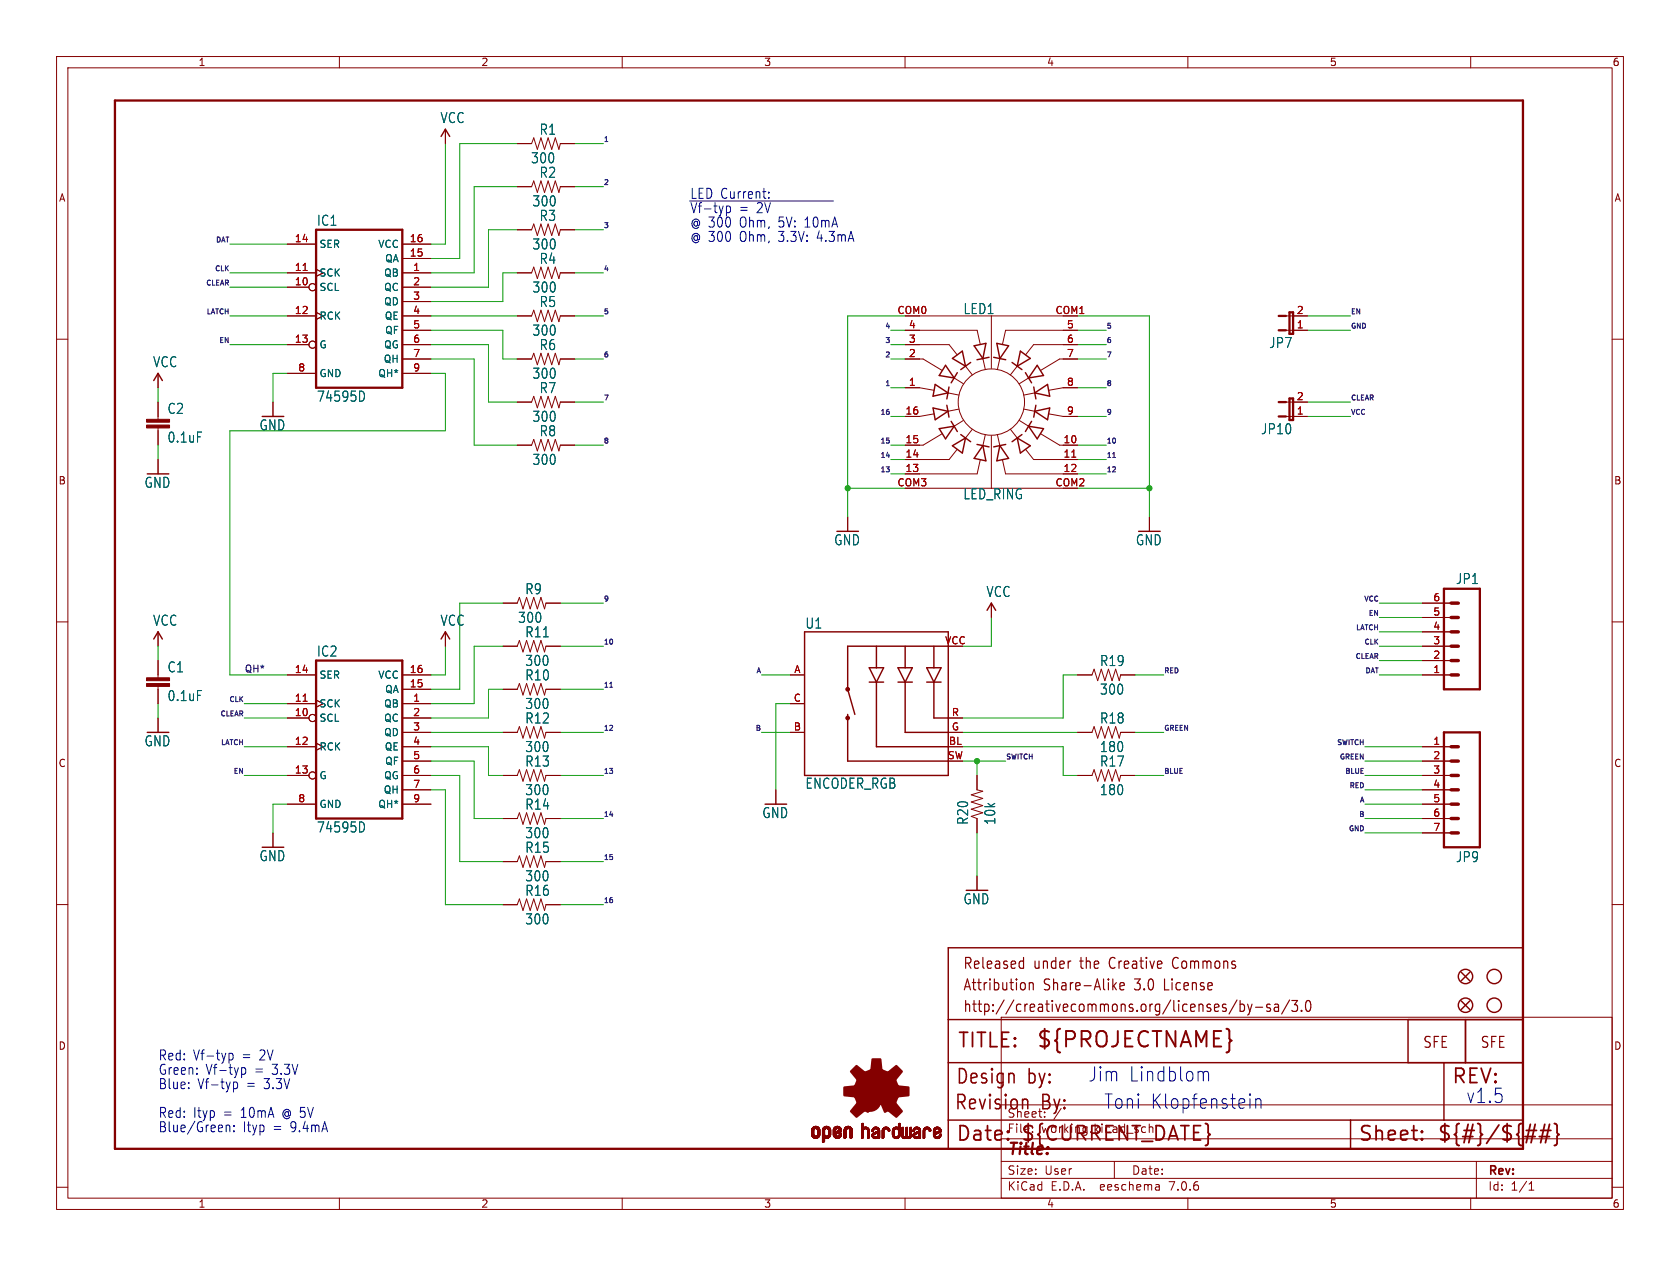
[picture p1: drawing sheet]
<svg xmlns="http://www.w3.org/2000/svg" width="297mm" height="224mm" viewBox="0 0 297 224" stroke-linecap="round" stroke-linejoin="round" font-family="sans-serif">
<defs><g id="words">
<text font-size="3.8" fill="#840000" x="183.1" y="185.7">${PROJECTNAME}</text>
<g font-size="3.5" fill="#840000">
<text x="169.2" y="185.7">TITLE:</text>
<text x="168.7" y="196.6">Revision</text>
<text x="168.9" y="192.1">Design</text>
<text x="181.6" y="192.1">by:</text>
<text x="184" y="196.6">By:</text>
<text x="256.5" y="192.1">REV:</text>
<text x="168.9" y="202.2">Date:</text>
<text x="180.3" y="202.2">${CURRENT_DATE}</text>
<text x="240" y="202.2">Sheet:</text>
<text x="254" y="202.2">${#}/${##}</text>
</g>
<g font-size="3.5" fill="#0000c2">
<text x="192.3" y="191.5">Jim</text>
<text x="199.5" y="191.5">Lindblom</text>
<text x="195.1" y="196.3">Toni Klopfenstein</text>
<text x="259.1" y="195.3">v1.5</text>
</g>
<text font-size="2.8" fill="#840000" x="178" y="204.8">Title:</text>
<g font-size="2.7" fill="#840000">
<text x="170.2" y="171.7">Released</text>
<text x="182.7" y="171.7">under</text>
<text x="191.1" y="171.7">the</text>
<text x="196.5" y="171.7">Creative</text>
<text x="208" y="171.7">Commons</text>
<text x="170.2" y="175.5">Attribution</text>
<text x="170.2" y="179.3">http://creativecommons.org/licenses/by-sa/3.0</text>
<text x="184.5" y="175.5">Share-Alike</text>
<text x="200.8" y="175.5">3.0</text>
<text x="206.2" y="175.5">License</text>
<text x="251.5" y="185.6">SFE</text>
<text x="261.6" y="185.6">SFE</text>
</g>
<g font-size="2.5" fill="#006464">
<text x="77.8" y="22">VCC</text>
<text x="93.8" y="29.1">300</text>
<text x="95.3" y="24">R1</text>
<text x="95.3" y="31.7">R2</text>
<text x="55.9" y="40.1">IC1</text>
<text x="94" y="36.7">300</text>
<text x="95.3" y="39.3">R3</text>
<text x="94" y="44.3">300</text>
<text x="95.3" y="46.9">R4</text>
<text x="94" y="52">300</text>
<text x="94" y="59.6">300</text>
<text x="95.3" y="54.5">R5</text>
<text x="170.2" y="55.8">LED1</text>
<text x="27" y="65.2">VCC</text>
<text x="95.3" y="62.1">R6</text>
<text x="224.3" y="61.8">JP7</text>
<text x="55.9" y="71.3">74595D</text>
<text x="94" y="67.2">300</text>
<text x="95.3" y="69.8">R7</text>
<text x="29.5" y="73.4">C2</text>
<text x="45.8" y="76.3">GND</text>
<text x="94" y="74.8">300</text>
<text x="95.3" y="77.4">R8</text>
<text x="222.8" y="77">JP10</text>
<text x="29.5" y="78.5">0.1uF</text>
<text x="94" y="82.4">300</text>
<text x="25.5" y="86.5">GND</text>
<text x="170.2" y="88.5">LED_RING</text>
<text x="147.4" y="96.7">GND</text>
<text x="200.7" y="96.7">GND</text>
<text x="92.8" y="105.3">R9</text>
<text x="174.3" y="105.8">VCC</text>
<text x="257.3" y="103.5">JP1</text>
<text x="27" y="110.9">VCC</text>
<text x="77.8" y="110.9">VCC</text>
<text x="91.5" y="110.4">300</text>
<text x="92.8" y="112.9">R11</text>
<text x="142.3" y="111.4">U1</text>
<text x="29.5" y="119.1">C1</text>
<text x="55.9" y="116.3">IC2</text>
<text x="92.8" y="118">300</text>
<text x="194.4" y="118">R19</text>
<text x="29.5" y="124.2">0.1uF</text>
<text x="92.8" y="120.6">R10</text>
<text x="92.8" y="125.6">300</text>
<text x="194.4" y="123.1">300</text>
<text x="92.8" y="128.2">R12</text>
<text x="194.4" y="128.2">R18</text>
<text x="25.5" y="132.2">GND</text>
<text x="92.8" y="133.2">300</text>
<text x="92.8" y="135.8">R13</text>
<text x="194.4" y="133.2">180</text>
<text x="194.4" y="135.8">R17</text>
<text x="92.8" y="140.9">300</text>
<text x="92.8" y="143.4">R14</text>
<text x="142.3" y="139.7">ENCODER_RGB</text>
<text x="194.4" y="140.9">180</text>
<text x="55.9" y="147.5">74595D</text>
<text x="92.8" y="148.5">300</text>
<text x="134.7" y="144.9">GND</text>
<text x="171.4" y="146" transform="rotate(-90 171.4 146)">R20</text>
<text x="176.2" y="146" transform="rotate(-90 176.2 146)">10k</text>
<text x="45.8" y="152.5">GND</text>
<text x="92.8" y="151">R15</text>
<text x="257.3" y="152.7">JP9</text>
<text x="92.8" y="156.1">300</text>
<text x="92.8" y="158.7">R16</text>
<text x="170.2" y="160.2">GND</text>
<text x="92.8" y="163.7">300</text>
</g>
<g font-size="2.5" fill="#0000c2">
<text x="121.9" y="35.3">LED Current:</text>
<text x="121.9" y="40.4">@ 300</text>
<text x="121.9" y="37.9">Vf-typ</text>
<text x="130.6" y="37.9">=</text>
<text x="130.8" y="40.4">Ohm,</text>
<text x="133.8" y="37.9">2V</text>
<text x="137.8" y="40.4">5V: 10mA</text>
<text x="121.9" y="42.9">@ 300</text>
<text x="130.8" y="42.9">Ohm,</text>
<text x="137.8" y="42.9">3.3V:</text>
<text x="144.7" y="42.9">4.3mA</text>
<text x="27.9" y="187.7">Red:</text>
<text x="27.9" y="190.3">Green:</text>
<text x="34.1" y="187.7">Vf-typ</text>
<text x="36.4" y="190.3">Vf-typ</text>
<text x="42.9" y="187.7">=</text>
<text x="45.1" y="190.3">=</text>
<text x="46" y="187.7">2V</text>
<text x="48.3" y="190.3">3.3V</text>
<text x="27.9" y="192.8">Blue:</text>
<text x="27.9" y="197.9">Red:</text>
<text x="34.1" y="197.9">Ityp</text>
<text x="34.9" y="192.8">Vf-typ</text>
<text x="39.5" y="197.9">=</text>
<text x="42.7" y="197.9">10mA</text>
<text x="43.7" y="192.8">=</text>
<text x="46.8" y="192.8">3.3V</text>
<text x="50.2" y="197.9">@ 5V</text>
<text x="27.9" y="200.4">Blue/Green:</text>
<text x="42.9" y="200.4">Ityp</text>
<text x="48.3" y="200.4">=</text>
<text x="51.5" y="200.4">9.4mA</text>
</g>
<g font-size="2.1" fill="#840000">
<text x="178" y="197.9">Sheet:</text>
<text x="186.2" y="197.9">/</text>
<text x="178" y="200.6">File:</text>
<text x="184.1" y="200.6">working.kicad_sch</text>
<text x="178" y="208">Size:</text>
<text x="184.7" y="208">User</text>
<text x="200" y="208">Date:</text>
<text x="263" y="208.2">Rev:</text>
<text x="178" y="210.8">KiCad</text>
<text x="185.7" y="210.8">E.D.A.</text>
<text x="194.6" y="210.8">eeschema</text>
<text x="207" y="210.8">7.0.6</text>
<text x="263" y="210.8">Id:</text>
<text x="267.1" y="210.8">1/1</text>
</g>
<g font-size="1.8" fill="#840000">
<text x="35" y="11.9">1</text>
<text x="85" y="11.9">2</text>
<text x="135" y="11.9">3</text>
<text x="185" y="11.9">4</text>
<text x="235" y="11.9">5</text>
<text x="285" y="11.9">6</text>
<text x="10.3" y="35.9">A</text>
<text x="285.3" y="35.9">A</text>
<text x="10.3" y="85.9">B</text>
<text x="285.3" y="85.9">B</text>
<text x="10.3" y="135.9">C</text>
<text x="285.3" y="135.9">C</text>
<text x="10.3" y="185.9">D</text>
<text x="285.3" y="185.9">D</text>
<text x="35" y="213.8">1</text>
<text x="85" y="213.8">2</text>
<text x="135" y="213.8">3</text>
<text x="185" y="213.8">4</text>
<text x="235" y="213.8">5</text>
<text x="285" y="213.8">6</text>
</g>
<g font-size="1.8" fill="#a90000">
<text x="52" y="42.9">14</text>
<text x="72.3" y="45.5">15</text>
<text x="72.3" y="42.9">16</text>
<text x="52" y="50.5">10</text>
<text x="52" y="48">11</text>
<text x="73" y="48">1</text>
<text x="73" y="50.5">2</text>
<text x="73" y="53.1">3</text>
<text x="52" y="55.6">12</text>
<text x="73" y="55.6">4</text>
<text x="73" y="58.2">5</text>
<text x="158.6" y="55.6">COM0</text>
<text x="160.6" y="58.2">4</text>
<text x="186.5" y="55.6">COM1</text>
<text x="188.5" y="58.2">5</text>
<text x="229.2" y="58.2">1</text>
<text x="229.2" y="55.6">2</text>
<text x="52" y="60.7">13</text>
<text x="52.6" y="65.8">8</text>
<text x="73" y="60.7">6</text>
<text x="73" y="63.2">7</text>
<text x="73" y="65.8">9</text>
<text x="160.6" y="63.2">2</text>
<text x="160.6" y="60.7">3</text>
<text x="188.5" y="60.7">6</text>
<text x="188.5" y="63.2">7</text>
<text x="160.6" y="68.3">1</text>
<text x="188.5" y="68.3">8</text>
<text x="229.2" y="70.9">2</text>
<text x="160" y="73.4">16</text>
<text x="188.5" y="73.4">9</text>
<text x="229.2" y="73.4">1</text>
<text x="160" y="83.6">13</text>
<text x="160" y="81">14</text>
<text x="160" y="78.5">15</text>
<text x="187.9" y="78.5">10</text>
<text x="187.9" y="81">11</text>
<text x="187.9" y="83.6">12</text>
<text x="158.6" y="86.1">COM3</text>
<text x="186.5" y="86.1">COM2</text>
<text x="253.3" y="106.4">6</text>
<text x="253.3" y="111.5">4</text>
<text x="253.3" y="109">5</text>
<text x="52" y="119.1">14</text>
<text x="72.3" y="119.1">16</text>
<text x="140.3" y="119.1">A</text>
<text x="167" y="114">VCC</text>
<text x="253.3" y="119.1">1</text>
<text x="253.3" y="116.6">2</text>
<text x="253.3" y="114">3</text>
<text x="52" y="124.2">11</text>
<text x="72.3" y="121.7">15</text>
<text x="73" y="124.2">1</text>
<text x="140.2" y="124.2">C</text>
<text x="52" y="126.7">10</text>
<text x="52" y="131.8">12</text>
<text x="73" y="126.7">2</text>
<text x="73" y="129.3">3</text>
<text x="73" y="131.8">4</text>
<text x="140.2" y="129.3">B</text>
<text x="167.7" y="131.8">BL</text>
<text x="168.2" y="129.3">G</text>
<text x="168.2" y="126.7">R</text>
<text x="253.3" y="131.8">1</text>
<text x="52" y="136.9">13</text>
<text x="73" y="134.4">5</text>
<text x="73" y="136.9">6</text>
<text x="167.5" y="134.4">SW</text>
<text x="253.3" y="134.4">2</text>
<text x="253.3" y="136.9">3</text>
<text x="52.6" y="142">8</text>
<text x="73" y="139.4">7</text>
<text x="73" y="142">9</text>
<text x="253.3" y="139.4">4</text>
<text x="253.3" y="142">5</text>
<text x="253.3" y="144.5">6</text>
<text x="253.3" y="147.1">7</text>
</g>
<g font-size="1.8" fill="#006464">
<text x="56.4" y="44">SER</text>
<text x="66.8" y="44">VCC</text>
<text x="68" y="46.6">QA</text>
<text x="56.4" y="51.7">SCL</text>
<text x="56.4" y="49.1">SCK</text>
<text x="67.8" y="49.1">QB</text>
<text x="67.8" y="51.7">QC</text>
<text x="56.4" y="56.7">RCK</text>
<text x="67.8" y="54.2">QD</text>
<text x="67.9" y="56.7">QE</text>
<text x="68" y="59.3">QF</text>
<text x="56.4" y="61.8">G</text>
<text x="67.7" y="64.4">QH</text>
<text x="67.8" y="61.8">QG</text>
<text x="56.4" y="66.9">GND</text>
<text x="66.8" y="66.9">QH*</text>
<text x="56.4" y="125.3">SCK</text>
<text x="56.4" y="120.2">SER</text>
<text x="66.8" y="120.2">VCC</text>
<text x="67.8" y="125.3">QB</text>
<text x="68" y="122.8">QA</text>
<text x="56.4" y="127.9">SCL</text>
<text x="67.8" y="127.9">QC</text>
<text x="67.8" y="130.4">QD</text>
<text x="56.4" y="132.9">RCK</text>
<text x="67.9" y="132.9">QE</text>
<text x="68" y="135.5">QF</text>
<text x="56.4" y="138">G</text>
<text x="56.4" y="143.1">GND</text>
<text x="66.8" y="143.1">QH*</text>
<text x="67.7" y="140.6">QH</text>
<text x="67.8" y="138">QG</text>
</g>
<text font-size="1.7" fill="#0f0f0f" x="43.2" y="119">QH*</text>
<g font-size="1.2" fill="#0f0f0f">
<text x="106.7" y="25.2">1</text>
<text x="106.7" y="32.8">2</text>
<text x="106.7" y="40.4">3</text>
<text x="38" y="42.9">DAT</text>
<text x="36.3" y="50.6">CLEAR</text>
<text x="37.9" y="48">CLK</text>
<text x="106.7" y="48">4</text>
<text x="36.4" y="55.6">LATCH</text>
<text x="106.7" y="55.6">5</text>
<text x="156.4" y="58.2">4</text>
<text x="195.6" y="58.2">5</text>
<text x="238.8" y="58.2">GND</text>
<text x="238.8" y="55.6">EN</text>
<text x="38.6" y="60.7">EN</text>
<text x="106.7" y="63.3">6</text>
<text x="156.4" y="60.7">3</text>
<text x="156.4" y="63.3">2</text>
<text x="195.6" y="60.7">6</text>
<text x="195.6" y="63.3">7</text>
<text x="106.7" y="70.9">7</text>
<text x="156.4" y="68.3">1</text>
<text x="195.6" y="68.3">8</text>
<text x="238.8" y="70.9">CLEAR</text>
<text x="155.5" y="73.4">16</text>
<text x="195.6" y="73.4">9</text>
<text x="238.8" y="73.4">VCC</text>
<text x="106.7" y="78.5">8</text>
<text x="155.5" y="81">14</text>
<text x="155.5" y="78.5">15</text>
<text x="155.5" y="83.6">13</text>
<text x="195.6" y="83.6">12</text>
<text x="195.6" y="81">11</text>
<text x="195.6" y="78.5">10</text>
<text x="106.7" y="106.4">9</text>
<text x="241" y="106.4">VCC</text>
<text x="239.6" y="111.5">LATCH</text>
<text x="241.8" y="109">EN</text>
<text x="106.7" y="114.1">10</text>
<text x="133.6" y="119.1">A</text>
<text x="205.7" y="119.1">RED</text>
<text x="239.5" y="116.6">CLEAR</text>
<text x="241.1" y="114.1">CLK</text>
<text x="241.2" y="119.1">DAT</text>
<text x="40.4" y="124.2">CLK</text>
<text x="106.7" y="121.7">11</text>
<text x="38.8" y="126.8">CLEAR</text>
<text x="38.9" y="131.8">LATCH</text>
<text x="106.7" y="129.3">12</text>
<text x="133.5" y="129.3">B</text>
<text x="205.7" y="129.3">GREEN</text>
<text x="236.2" y="131.8">SWITCH</text>
<text x="41.2" y="136.9">EN</text>
<text x="106.7" y="136.9">13</text>
<text x="177.8" y="134.4">SWITCH</text>
<text x="205.7" y="136.9">BLUE</text>
<text x="236.7" y="134.4">GREEN</text>
<text x="237.7" y="136.9">BLUE</text>
<text x="238.4" y="139.5">RED</text>
<text x="240.3" y="142">A</text>
<text x="106.7" y="144.5">14</text>
<text x="238.3" y="147.1">GND</text>
<text x="240.1" y="144.5">B</text>
<text x="106.7" y="152.2">15</text>
<text x="106.7" y="159.8">16</text>
</g>
</g></defs>
<g fill="none" stroke="#840000" stroke-width=".18">
<path d="M10 10h277v203.9h-277zM12 12h273v199.9h-273zM60 10v2M110 10v2M160 10v2M210 10v2M260 10v2M78.7 22.9v2.5M91.4 25.4h2.6l.4-1 .6 2 .6-2 .7 2 .6-2 .6 2 .7-2 .6 2 .3-1h2.5M91.4 33h2.6l.4-1 .6 2 .6-2 .7 2 .6-2 .6 2 .7-2 .6 2 .3-1h2.5M10 60h2M50.8 55.9h5.1"/>
<path d="M50.8 48.3h5.1M50.8 50.8h3.8M50.8 43.2h5.1M55.9 55.2l1.2 .7-1.2 .6M71.1 58.4h5.1M71.1 55.9h5.1M71.1 48.3h5.1M71.1 50.8h5.1M71.1 43.2h5.1M71.1 45.7h5.1M71.1 53.3h5.1M91.4 55.9h2.6l.4-1 .6 2 .6-2 .7 2 .6-2 .6 2 .7-2 .6 2 .3-1h2.5"/>
<path d="M91.4 48.3h2.6l.4-1.1 .6 2.1 .6-2.1 .7 2.1 .6-2.1 .6 2.1 .7-2.1 .6 2.1 .3-1h2.5M91.4 40.6h2.6l.4-1 .6 2.1 .6-2.1 .7 2.1 .6-2.1 .6 2.1 .7-2.1 .6 2.1 .3-1.1h2.5M160 58.4h12.7l.6 2.5M162.6 55.9h25.4M175.3 55.9v9.3M190.5 58.4h-12.7l-.6 2.5M227.3 58.4h3.8M227.3 55.9h3.8M285 60h2M27.9 66v2.6M27.9 71.1v3.1M27.9 75.7v3"/>
<path d="M48.3 71.1v2.6M50.8 61h3.8M50.8 66h5.1M71.1 63.5h5.1M71.1 61h5.1M71.1 66h5.1M91.4 71.1h2.6l.4-1 .6 2 .6-2 .7 2 .6-2 .6 2 .7-2 .6 2 .3-1h2.5M91.4 78.7h2.6l.4-1 .6 2.1 .6-2.1 .7 2.1 .6-2.1 .6 2.1 .7-2.1 .6 2.1 .3-1.1h2.5M91.4 63.5h2.6l.4-1 .6 2 .6-2 .7 2 .6-2 .6 2 .7-2 .6 2 .3-1h2.5M160 63.5h3.2l3.4 2M160 68.6h2.6l2.5 .4M160 61h7.8l1.4 1.8"/>
<path d="M165.1 73.2l-2.5 .5h-2.6M166.6 76.7l-3.4 2h-3.2M167.6 69.5l1.9 .4M168.7 66.9l1.6 1M169.2 79.5l-1.4 1.8h-7.8M169.5 72.4l-1.9 .3M170.3 74.4l-1.6 1M170.7 64.8l1.2 1.5M171.9 75.9l-1.2 1.6M173.8 63.4l.4 2M174.2 76.9l-.4 1.9M175.3 77.1v9.3"/>
<path d="M176.3 76.9l.5 1.9M176.8 63.4l-.5 2M178.6 75.9l1.2 1.6M179.8 64.8l-1.2 1.5M180.2 74.4l1.6 1M181 72.4l1.9 .3M181.3 79.5l1.4 1.8h7.8M181.8 66.9l-1.6 1M182.9 69.5l-1.9 .4M183.9 76.7l3.4 2h3.2M185.4 73.2l2.6 .5h2.5M190.5 63.5h-3.2l-3.4 2"/>
<path d="M190.5 61h-7.8l-1.4 1.8M190.5 68.6h-2.5l-2.6 .4M227.3 71.1h3.8M227.3 73.7h3.8M27.9 81.3v2.5M149.9 91.4v2.6M162.6 86.4h25.4M173.3 81.3l-.6 2.5h-12.7M177.2 81.3l.6 2.5h12.7M203.2 91.4v2.6M10 110h2M27.9 111.8v2.5"/>
<path d="M27.9 116.8v3.1M50.8 119.4h5.1M71.1 119.4h5.1M78.7 111.8v2.5M88.9 106.7h2.5l.4-1 .7 2 .6-2 .6 2 .7-2 .6 2 .6-2 .7 2 .2-1h2.6M88.9 114.3h2.5l.4-1 .7 2 .6-2 .6 2 .7-2 .6 2 .6-2 .7 2 .2-1h2.6M139.7 119.4h2.5M175.3 106.7v2.5M190.5 119.4h2.5l.4-1 .7 2 .6-2 .6 2 .7-2 .6 2 .6-2 .7 2 .2-1h2.6M251.5 119.4h5M251.5 106.7h5M251.5 114.3h5"/>
<path d="M251.5 116.8h5M251.5 111.8h5M251.5 109.2h5M285 110h2M27.9 121.4v3.1M27.9 127v2.5M50.8 124.5h5.1M50.8 127h3.8M50.8 132.1h5.1M50.8 137.2h3.8M55.9 131.4l1.2 .7-1.2 .6M71.1 121.9h5.1"/>
<path d="M71.1 129.5h5.1M71.1 124.5h5.1M71.1 127h5.1M71.1 132.1h5.1M71.1 137.2h5.1M71.1 134.6h5.1M71.1 139.7h5.1M88.9 121.9h2.5l.4-1 .7 2 .6-2 .6 2 .7-2 .6 2 .6-2 .7 2 .2-1h2.6M88.9 129.5h2.5l.4-1 .7 2.1 .6-2.1 .6 2.1 .7-2.1 .6 2.1 .6-2.1 .7 2.1 .2-1.1h2.6M88.9 137.2h2.5l.4-1.1 .7 2.1 .6-2.1 .6 2.1 .7-2.1 .6 2.1 .6-2.1 .7 2.1 .2-1h2.6M137.2 139.7v2.5M139.7 129.5h2.5"/>
<path d="M139.7 124.5h2.5M167.6 129.5h2.6M167.6 127h2.6M172.7 137.2v2.5l1 .3-2 .6 2 .6-2 .7 2 .6-2 .6 2 .7-2 .6 1 .4v2.5M190.5 129.5h2.5l.4-1 .7 2.1 .6-2.1 .6 2.1 .7-2.1 .6 2.1 .6-2.1 .7 2.1 .2-1.1h2.6M190.5 137.2h2.5l.4-1.1 .7 2.1 .6-2.1 .6 2.1 .7-2.1 .6 2.1 .6-2.1 .7 2.1 .2-1h2.6M251.5 132.1h5M251.5 137.2h5M251.5 134.6h5M251.5 139.7h5M10 160h2M48.3 147.3v2.6"/>
<path d="M50.8 142.2h5.1M71.1 142.2h5.1M88.9 144.8h2.5l.4-1 .7 2 .6-2 .6 2 .7-2 .6 2 .6-2 .7 2 .2-1h2.6M88.9 152.4h2.5l.4-1 .7 2 .6-2 .6 2 .7-2 .6 2 .6-2 .7 2 .2-1h2.6M172.7 154.9v2.6M251.5 142.2h5M251.5 144.8h5M251.5 147.3h5M285 160h2M88.9 160h2.5l.4-1 .7 2 .6-2 .6 2 .7-2 .6 2 .6-2 .7 2 .2-1h2.6M177 179.9h108v32h-108zM177 195.4h108"/>
<path d="M10 210h2M60 211.9v2M110 211.9v2M160 211.9v2M177 208.4h108M177 205.4h108M177 201.4h108M197 205.4v3M204.9 209.6l.1 .9M205 210.4l-.2 .1M205 209.9h-.2M210 211.9v2"/>
<path d="M260 211.9v2M261 205.4v6.5M270.3 210.5h.9M270.3 209.4l.4-.4v1.5M285 210h2"/>
<circle cx="55.2" cy="50.8" r=".63"/>
<circle cx="55.2" cy="61" r=".63"/>
<circle cx="175.3" cy="71.1" r="5.9"/>
<circle cx="55.2" cy="127" r=".63"/>
<circle cx="55.2" cy="137.2" r=".63"/>
</g>
<path d="M20.3 17.8h248.9v185.4h-248.9zM55.9 40.6h15.2v28h-15.2zM226.1 58.4h1.2M226.1 55.9h1.2M228 55.2h.6v3.9h-.6zM226.1 73.7h1.2M226.1 71.1h1.2M228 70.5h.6v3.8h-.6zM55.9 116.8h15.2v28h-15.2zM255.3 104.1h6.3v17.8h-6.3zM255.3 129.5h6.3v20.4h-6.3z" fill="none" stroke="#840000" stroke-width=".41"/>
<path d="M181.1 194.4h.3l.3 .4v1.3" fill="none" stroke="#840000" stroke-width=".27"/>
<g fill="none" stroke="#840000" stroke-width=".25">
<path d="M78 24.1l.7-1.2 .8 1.2M27.2 67.3l.7-1.3 .8 1.3M164.9 72.2l2.7 .5-2.3 1.5zM165.3 68l2.3 1.5-2.7 .6zM166 75.8l2.7-.4-1.5 2.2zM167.2 64.6l1.5 2.3-2.7-.5zM167.4 71.7l.2 1M167.6 69.5l-.2 1.1M167.6 72.7l.2 1.1M167.8 68.5l-.2 1M168.1 74.5l.6 .9M168.4 78.8l2.3-1.3-.6 2.6z"/>
<path d="M168.4 63.4l1.7-1.3 .6 2.7zM168.7 66.9l-.6 .8M168.7 75.4l.5 .9M169.2 65.9l-.5 1M169.8 76.9l.9 .6M170.7 64.8l-.9 .6M170.7 77.5l.9 .6M171.6 64.1l-.9 .7M172.2 61.2l2.1-.5-.5 2.7zM172.7 78.6l1.1 .2M173.8 78.8l.5 2.7-2.1-.4zM173.8 63.4l-1.1 .2"/>
<path d="M173.8 78.8l1.1 .2M174.9 63.2l-1.1 .2M175.7 63.2l1.1 .2M176.2 60.7l2.1 .5-1.5 2.2zM176.8 78.8l-1.1 .2M176.8 78.8l1.5 2.3-2.1 .4zM176.8 63.4l1 .2M177.8 78.6l-1 .2M178.9 64.1l.9 .7M179.8 77.5l-.9 .6M179.8 77.5l2.3 1.3-1.7 1.3zM179.8 64.8l.9 .6"/>
<path d="M180.4 62.1l1.7 1.3-2.3 1.4zM180.7 76.9l-.9 .6M181.3 65.9l.5 1M181.8 75.4l-.5 .9M181.8 75.4l2.7 .4-1.1 1.8zM181.8 66.9l.6 .8M182.4 74.5l-.6 .9M182.8 68.5l.1 1M182.9 72.7l-.1 1.1M182.9 72.7l2.7-.5-.4 2zM182.9 69.5l.2 1.1M182.9 69.5l2.3-1.5 .4 2.1z"/>
<path d="M183.1 71.7l-.2 1M183.4 64.6l1.1 1.8-2.7 .5zM27.2 113l.7-1.2 .8 1.2M78 113l.7-1.2 .8 1.2M142.2 111.8h25.4v25.4h-25.4zM153.7 118.1h2.5l-1.3 2.6zM154.9 114.3v3.8M158.7 118.1h2.6l-1.3 2.6zM160 114.3v3.8M163.8 118.1h2.6l-1.3 2.6zM165.1 114.3v3.8M167.6 114.3h-17.7v7.6l1.2 4.5"/>
<path d="M174.5 108l.8-1.3 .7 1.3M149.9 126.4v8.2h17.7M153.7 120.7h2.5M154.9 120.7v11.4h12.7M158.7 120.7h2.6M160 120.7v8.8h7.6M163.8 120.7h2.6M165.1 120.7v6.3h2.5M167.6 167.6h101.6v35.6h-101.6zM258.3 172l1.5 1.5M258.3 177l1.5 1.6M259.8 172l-1.5 1.5"/>
<path d="M259.8 177l-1.5 1.6M167.6 188h101.6M167.6 180.3h101.6M167.6 198.1h101.6M238.8 198.1v5.1M248.9 180.3v7.7M255.3 188v10.1M259.1 180.3v7.7"/>
<circle cx="259.1" cy="172.7" r="1.27"/>
<circle cx="259.1" cy="177.8" r="1.27"/>
<circle cx="264.2" cy="177.8" r="1.27"/>
<circle cx="264.2" cy="172.7" r="1.27"/>
</g>
<path d="M53.6 47.8h.7M189.5 80.9h.7M53.6 124h.7" fill="none" stroke="#a90000" stroke-width=".18"/>
<path d="M63.9 69.2a1.03 1.03 0 0 1 0 1.8M63.9 145.4a1.03 1.03 0 0 1 0 1.8" fill="none" stroke="#006464" stroke-width=".18"/>
<g fill="none" stroke="#840000" stroke-width=".61">
<path d="M256.5 119.4h1.3M256.5 116.8h1.3M256.5 114.3h1.3M256.5 111.8h1.3M256.5 109.2h1.3M256.5 106.7h1.3M256.5 132.1h1.3M256.5 134.6h1.3M256.5 137.2h1.3M256.5 139.7h1.3M256.5 142.2h1.3M256.5 144.8h1.3"/>
<path d="M256.5 147.3h1.3"/>
</g>
<g fill="#840000" stroke="#840000" stroke-width=".18">
<path d="M143.5 200.7h.4z"/>
<path d="M143.5 200.6l.4 .1z"/>
<path d="M143.5 200.6h.4z"/>
<path d="M143.5 200.5l.4 .1z"/>
<path d="M143.5 200.5h.4z"/>
<path d="M143.5 200.4l.4 .1z"/>
<path d="M143.5 200.4h.4z"/>
<path d="M143.5 200.3l.4 .1z"/>
<path d="M143.5 200.3h.4z"/>
<path d="M143.5 200.2l.4 .1z"/>
<path d="M143.5 200.2h.4z"/>
<path d="M143.5 200.1l.4 .1z"/>
<path d="M143.5 200.1h.4z"/>
<path d="M143.5 200l.4 .1z"/>
<path d="M143.5 200h.4z"/>
<path d="M143.5 199.9l.4 .1z"/>
<path d="M143.5 199.9h.4z"/>
<path d="M143.5 199.8l.4 .1z"/>
<path d="M143.5 199.8h.4z"/>
<path d="M143.5 200.8h.5z"/>
<path d="M143.5 200.8h.4z"/>
<path d="M143.5 200.7l.4 .1z"/>
<path d="M143.5 199.7l.4 .1z"/>
<path d="M143.5 200.9h.5z"/>
<path d="M143.5 200.8l.5 .1z"/>
<path d="M143.5 199.7h.4z"/>
<path d="M143.5 199.7h.5z"/>
<path d="M143.5 200.9h.6z"/>
<path d="M143.5 199.6l.6 .1z"/>
<path d="M143.6 200.9l.5 .1z"/>
<path d="M143.6 199.6h.5z"/>
<path d="M143.6 201h1.3z"/>
<path d="M143.6 201h.6z"/>
<path d="M143.6 199.6h1.2z"/>
<path d="M143.6 201h1.2z"/>
<path d="M143.6 199.5l1.2 .1z"/>
<path d="M143.6 201l1.2 .1z"/>
<path d="M143.6 199.5h1.2z"/>
<path d="M143.6 201.1h1.2z"/>
<path d="M143.7 201.1h1.1z"/>
<path d="M143.7 199.5h1.1z"/>
<path d="M143.7 201.1h1z"/>
<path d="M143.7 199.4l1 .1z"/>
<path d="M143.7 201.1l1 .1z"/>
<path d="M143.7 199.4h1z"/>
<path d="M143.7 201.2h1z"/>
<path d="M143.8 201.2h.9z"/>
<path d="M143.8 199.4h.9z"/>
<path d="M143.8 201.2h.8z"/>
<path d="M143.8 199.4h.8z"/>
<path d="M143.8 199.3l.8 .1z"/>
<path d="M143.8 199.3h.8z"/>
<path d="M143.8 201.2l.8 .1z"/>
<path d="M143.8 201.3h.8z"/>
<path d="M143.9 199.3h.7z"/>
<path d="M143.9 201.3h.7z"/>
<path d="M143.9 201.3h.6z"/>
<path d="M143.9 199.3h.6z"/>
<path d="M144 199.3h.4z"/>
<path d="M144 201.3h.4z"/>
<path d="M144 199.2l.4 .1z"/>
<path d="M144.1 199.2h.3z"/>
<path d="M144.1 201.3l.2 .1z"/>
<path d="M144.1 201.4h.2z"/>
<path d="M144.1 199.2h.2z"/>
<path d="M144.3 199.6h.6z"/>
<path d="M144.3 201h.6z"/>
<path d="M144.3 200.9l.6 .1z"/>
<path d="M144.3 200.9h.6z"/>
<path d="M144.3 199.6l.6 .1z"/>
<path d="M144.4 200.9h.5z"/>
<path d="M144.4 199.7h.5z"/>
<path d="M144.5 200.8l.4 .1z"/>
<path d="M144.5 199.7h.4z"/>
<path d="M144.5 200.8h.4z"/>
<path d="M144.5 199.7l.4 .1z"/>
<path d="M144.5 199.8h.4z"/>
<path d="M144.5 200.7l.4 .1z"/>
<path d="M144.5 200.7h.4z"/>
<path d="M144.5 199.9h.4z"/>
<path d="M144.5 199.8l.4 .1z"/>
<path d="M144.5 200.6l.4 .1z"/>
<path d="M144.5 200.6h.4z"/>
<path d="M144.5 200.5l.4 .1z"/>
<path d="M144.5 200.5h.4z"/>
<path d="M144.5 200.4l.4 .1z"/>
<path d="M144.5 200.4h.4z"/>
<path d="M144.5 200.3l.4 .1z"/>
<path d="M144.5 200.3h.4z"/>
<path d="M144.5 200.2l.4 .1z"/>
<path d="M144.5 200.2h.4z"/>
<path d="M144.5 200.1l.4 .1z"/>
<path d="M144.5 200.1h.4z"/>
<path d="M144.5 200l.4 .1z"/>
<path d="M144.5 200h.4z"/>
<path d="M144.5 199.9l.4 .1z"/>
<path d="M145.4 202h.2z"/>
<path d="M145.4 202h.3z"/>
<path d="M145.4 201.9l.3 .1z"/>
<path d="M145.4 201.9h.3z"/>
<path d="M145.4 201.9h.4z"/>
<path d="M145.4 201.8l.4 .1z"/>
<path d="M145.4 201.8h.4z"/>
<path d="M145.4 201.7l.4 .1z"/>
<path d="M145.4 201.7h.4z"/>
<path d="M145.4 201.6l.4 .1z"/>
<path d="M145.4 201.6h.4z"/>
<path d="M145.4 201.5l.4 .1z"/>
<path d="M145.4 201.5h.4z"/>
<path d="M145.4 201.4l.4 .1z"/>
<path d="M145.4 201.4h.4z"/>
<path d="M145.4 201.3l.4 .1z"/>
<path d="M145.4 201.3h.4z"/>
<path d="M145.4 201.3h1z"/>
<path d="M145.4 201.3h1.1z"/>
<path d="M145.4 201.2l1.1 .1z"/>
<path d="M145.4 201.2h1.1z"/>
<path d="M145.4 201.2h1.2z"/>
<path d="M145.4 201.1l1.2 .1z"/>
<path d="M145.4 201.1h1.2z"/>
<path d="M145.4 201.1h1.3z"/>
<path d="M145.4 201l1.3 .1z"/>
<path d="M145.4 201h1.3z"/>
<path d="M145.4 201h1.4z"/>
<path d="M145.4 201h.7z"/>
<path d="M145.4 200.9l.6 .1z"/>
<path d="M145.4 200.9h.6z"/>
<path d="M145.4 200.9h.5z"/>
<path d="M145.4 200.8l.5 .1z"/>
<path d="M145.4 200.8h.5z"/>
<path d="M145.4 200.8h.4z"/>
<path d="M145.4 200.7l.4 .1z"/>
<path d="M145.4 200.7h.4z"/>
<path d="M145.4 200.6l.4 .1z"/>
<path d="M145.4 200.6h.4z"/>
<path d="M145.4 200.5l.4 .1z"/>
<path d="M145.4 200.5h.4z"/>
<path d="M145.4 200.4l.4 .1z"/>
<path d="M145.4 200.4h.4z"/>
<path d="M145.4 200.3l.4 .1z"/>
<path d="M145.4 200.3h.4z"/>
<path d="M145.4 200.2l.4 .1z"/>
<path d="M145.4 200.2h.4z"/>
<path d="M145.4 200.1l.4 .1z"/>
<path d="M145.4 200.1h.4z"/>
<path d="M145.4 200l.4 .1z"/>
<path d="M145.4 200h.4z"/>
<path d="M145.4 199.9l.4 .1z"/>
<path d="M145.4 199.9h.4z"/>
<path d="M145.4 199.8l.4 .1z"/>
<path d="M145.4 199.8h.4z"/>
<path d="M145.4 199.8h.5z"/>
<path d="M145.4 202h.1z"/>
<path d="M145.4 199.7l.5 .1z"/>
<path d="M145.4 202l.1 .1z"/>
<path d="M145.4 199.7h.5z"/>
<path d="M145.4 199.7h.6z"/>
<path d="M145.5 199.7h.5z"/>
<path d="M145.5 199.6l.5 .1z"/>
<path d="M145.5 199.6h.5z"/>
<path d="M145.5 199.6h1.3z"/>
<path d="M145.5 199.6h1.2z"/>
<path d="M145.5 199.5l1.2 .1z"/>
<path d="M145.5 199.5h1.2z"/>
<path d="M145.6 199.5h1.1z"/>
<path d="M145.6 199.4l1.1 .1z"/>
<path d="M145.6 199.4h1z"/>
<path d="M145.7 199.4h.9z"/>
<path d="M145.7 199.3l.8 .1z"/>
<path d="M145.7 199.3h.8z"/>
<path d="M145.8 199.3h.7z"/>
<path d="M145.8 199.3h.6z"/>
<path d="M145.9 201.3h.5z"/>
<path d="M145.9 199.3h.5z"/>
<path d="M145.9 201.3h.4z"/>
<path d="M145.9 199.3h.4z"/>
<path d="M145.9 199.2l.4 .1z"/>
<path d="M146 201.3h.3z"/>
<path d="M146 199.2h.3z"/>
<path d="M146 201.3l.3 .1z"/>
<path d="M146 199.2h.2z"/>
<path d="M146 201.4h.2z"/>
<path d="M146.2 199.6h.6z"/>
<path d="M146.2 201h.6z"/>
<path d="M146.2 200.9l.6 .1z"/>
<path d="M146.3 200.9h.5z"/>
<path d="M146.3 199.6l.5 .1z"/>
<path d="M146.3 199.7h.5z"/>
<path d="M146.4 200.9h.4z"/>
<path d="M146.4 199.7h.4z"/>
<path d="M146.4 200.8l.4 .1z"/>
<path d="M146.4 200.8h.4z"/>
<path d="M146.4 199.7l.4 .1z"/>
<path d="M146.4 199.8h.4z"/>
<path d="M146.4 200.8h.5z"/>
<path d="M146.4 199.8h.5z"/>
<path d="M146.5 200.7l.4 .1z"/>
<path d="M146.5 200.7h.4z"/>
<path d="M146.5 199.8l.4 .1z"/>
<path d="M146.5 199.8h.4z"/>
<path d="M146.5 199.9h.4z"/>
<path d="M146.5 200.6l.4 .1z"/>
<path d="M146.5 200.6h.4z"/>
<path d="M146.5 200.5l.4 .1z"/>
<path d="M146.5 200.5h.4z"/>
<path d="M146.5 200.4l.4 .1z"/>
<path d="M146.5 200.4h.4z"/>
<path d="M146.5 200.3l.4 .1z"/>
<path d="M146.5 200.3h.4z"/>
<path d="M146.5 200.2l.4 .1z"/>
<path d="M146.5 200.2h.4z"/>
<path d="M146.5 200.1l.4 .1z"/>
<path d="M146.5 200.1h.4z"/>
<path d="M146.5 200l.4 .1z"/>
<path d="M146.5 200h.4z"/>
<path d="M146.5 199.9l.4 .1z"/>
<path d="M147.3 200.8h.4z"/>
<path d="M147.3 200.7l.4 .1z"/>
<path d="M147.3 200.7h.4z"/>
<path d="M147.3 200.6l.4 .1z"/>
<path d="M147.3 200.6h.4z"/>
<path d="M147.3 200.6h.5z"/>
<path d="M147.3 200.6h.6z"/>
<path d="M147.3 200.5l.6 .1z"/>
<path d="M147.3 200.5h.6z"/>
<path d="M147.3 200.5h.7z"/>
<path d="M147.3 200.5h.8z"/>
<path d="M147.3 200.4l.8 .1z"/>
<path d="M147.3 200.4h.9z"/>
<path d="M147.3 200.4h1z"/>
<path d="M147.3 200.3l1 .1z"/>
<path d="M147.3 200.3h1.1z"/>
<path d="M147.3 200.3h1.2z"/>
<path d="M147.3 200.2l1.3 .1z"/>
<path d="M147.3 200.2h1.3z"/>
<path d="M147.3 200.2h1.4z"/>
<path d="M147.3 200.2h.4z"/>
<path d="M147.3 200.1l.4 .1z"/>
<path d="M147.3 200.1h.4z"/>
<path d="M147.3 200l.4 .1z"/>
<path d="M147.3 200h.4z"/>
<path d="M147.3 199.9l.4 .1z"/>
<path d="M147.3 199.9h.4z"/>
<path d="M147.3 199.8l.4 .1z"/>
<path d="M147.3 199.8h.4z"/>
<path d="M147.3 200.9h.5z"/>
<path d="M147.3 200.8l.5 .1z"/>
<path d="M147.3 200.8h.5z"/>
<path d="M147.3 199.8h.5z"/>
<path d="M147.3 199.7l.5 .1z"/>
<path d="M147.3 199.7h.5z"/>
<path d="M147.4 200.9h.5z"/>
<path d="M147.4 199.7h.4z"/>
<path d="M147.4 199.7h.5z"/>
<path d="M147.4 200.9l.5 .1z"/>
<path d="M147.4 199.6l.5 .1z"/>
<path d="M147.4 199.6h.5z"/>
<path d="M147.4 201h1.3z"/>
<path d="M147.4 201h.6z"/>
<path d="M147.4 199.6h.6z"/>
<path d="M147.4 199.6h1.3z"/>
<path d="M147.4 201h1.2z"/>
<path d="M147.4 199.5l1.3 .1z"/>
<path d="M147.4 199.5h1.2z"/>
<path d="M147.4 201l1.2 .1z"/>
<path d="M147.5 201.1h1.1z"/>
<path d="M147.5 199.5h1.1z"/>
<path d="M147.5 199.4l1.1 .1z"/>
<path d="M147.5 201.1h1z"/>
<path d="M147.5 201.1l1 .1z"/>
<path d="M147.5 199.4h1.1z"/>
<path d="M147.5 201.2h1z"/>
<path d="M147.5 199.4h1z"/>
<path d="M147.6 201.2h.9z"/>
<path d="M147.6 199.4h.9z"/>
<path d="M147.6 201.2h.8z"/>
<path d="M147.6 199.3l.8 .1z"/>
<path d="M147.6 201.2l.8 .1z"/>
<path d="M147.6 199.3h.8z"/>
<path d="M147.7 201.3h.7z"/>
<path d="M147.7 199.3h.7z"/>
<path d="M147.7 199.3h.6z"/>
<path d="M147.7 201.3h.6z"/>
<path d="M147.8 199.3h.5z"/>
<path d="M147.8 201.3h.5z"/>
<path d="M147.8 200.2h.9z"/>
<path d="M147.8 200.1l.9 .1z"/>
<path d="M147.8 199.3h.4z"/>
<path d="M147.8 201.3h.4z"/>
<path d="M147.8 200.1h.9z"/>
<path d="M147.9 199.2l.3 .1z"/>
<path d="M147.9 201.3h.3z"/>
<path d="M147.9 201.3l.3 .1z"/>
<path d="M147.9 200.1h.8z"/>
<path d="M147.9 199.2h.3z"/>
<path d="M147.9 201.4h.2z"/>
<path d="M147.9 199.2h.2z"/>
<path d="M148 200.1h.7z"/>
<path d="M148.1 200l.6 .1z"/>
<path d="M148.1 200h.6z"/>
<path d="M148.1 199.6h.6z"/>
<path d="M148.1 201h.6z"/>
<path d="M148.2 200.9l.5 .1z"/>
<path d="M148.2 200h.5z"/>
<path d="M148.2 200.9h.5z"/>
<path d="M148.2 199.6l.5 .1z"/>
<path d="M148.2 199.7h.5z"/>
<path d="M148.3 200.9h.4z"/>
<path d="M148.3 199.7h.4z"/>
<path d="M148.3 200h.4z"/>
<path d="M148.3 199.7l.4 .1z"/>
<path d="M148.3 200.8l.4 .1z"/>
<path d="M148.3 199.8h.4z"/>
<path d="M148.3 200.8h.4z"/>
<path d="M148.3 199.9l.4 .1z"/>
<path d="M148.3 199.9h.4z"/>
<path d="M148.3 199.8l.4 .1z"/>
<path d="M148.4 200.7l.3 .1z"/>
<path d="M148.4 200.7h.3z"/>
<path d="M148.4 200.6l.3 .1z"/>
<path d="M148.4 200.6h.3z"/>
<path d="M148.4 200.5l.3 .1z"/>
<path d="M148.5 200.5h.2z"/>
<path d="M148.6 200.5h.1z"/>
<path d="M149.2 201.3h.3z"/>
<path d="M149.2 201.2l.3 .1z"/>
<path d="M149.2 201.2h.3z"/>
<path d="M149.2 201.2h.4z"/>
<path d="M149.2 201.1l.4 .1z"/>
<path d="M149.2 201.1h.4z"/>
<path d="M149.2 201l.4 .1z"/>
<path d="M149.2 201h.4z"/>
<path d="M149.2 200.9l.4 .1z"/>
<path d="M149.2 200.9h.4z"/>
<path d="M149.2 200.8l.4 .1z"/>
<path d="M149.2 200.8h.4z"/>
<path d="M149.2 200.7l.4 .1z"/>
<path d="M149.2 200.7h.4z"/>
<path d="M149.2 200.6l.4 .1z"/>
<path d="M149.2 200.6h.4z"/>
<path d="M149.2 200.5l.4 .1z"/>
<path d="M149.2 200.5h.4z"/>
<path d="M149.2 200.4l.4 .1z"/>
<path d="M149.2 200.4h.4z"/>
<path d="M149.2 200.3l.4 .1z"/>
<path d="M149.2 200.3h.4z"/>
<path d="M149.2 200.2l.4 .1z"/>
<path d="M149.2 200.2h.4z"/>
<path d="M149.2 200.1l.4 .1z"/>
<path d="M149.2 200.1h.4z"/>
<path d="M149.2 200l.4 .1z"/>
<path d="M149.2 200h.4z"/>
<path d="M149.2 199.9l.4 .1z"/>
<path d="M149.2 199.9h.4z"/>
<path d="M149.2 199.8l.4 .1z"/>
<path d="M149.2 201.3h.2z"/>
<path d="M149.2 199.8h.4z"/>
<path d="M149.2 199.8h.5z"/>
<path d="M149.3 199.7l.4 .1z"/>
<path d="M149.3 199.7h.4z"/>
<path d="M149.3 199.7h.5z"/>
<path d="M149.3 199.6l.5 .1z"/>
<path d="M149.3 199.6h.5z"/>
<path d="M149.3 199.6h.6z"/>
<path d="M149.3 199.6h1.3z"/>
<path d="M149.3 199.5l1.3 .1z"/>
<path d="M149.3 199.5h1.3z"/>
<path d="M149.3 199.5h1.2z"/>
<path d="M149.4 199.5h1.1z"/>
<path d="M149.4 199.4l1.1 .1z"/>
<path d="M149.4 199.4h1.1z"/>
<path d="M149.5 199.4h.9z"/>
<path d="M149.5 199.3l.9 .1z"/>
<path d="M149.5 199.3h.8z"/>
<path d="M149.6 199.3h.7z"/>
<path d="M149.6 199.3h.6z"/>
<path d="M149.7 199.3h.5z"/>
<path d="M149.8 199.2l.3 .1z"/>
<path d="M149.8 199.2h.3z"/>
<path d="M149.9 199.2h.2z"/>
<path d="M150 199.6h.6z"/>
<path d="M150.1 199.6h.5z"/>
<path d="M150.1 199.6l.5 .1z"/>
<path d="M150.1 199.7h.5z"/>
<path d="M150.2 199.7h.4z"/>
<path d="M150.2 199.7l.5 .1z"/>
<path d="M150.2 199.7h.5z"/>
<path d="M150.2 199.8h.5z"/>
<path d="M150.3 199.8h.4z"/>
<path d="M150.3 199.8l.4 .1z"/>
<path d="M150.3 201.3h.3z"/>
<path d="M150.3 201.2l.3 .1z"/>
<path d="M150.3 201.2h.3z"/>
<path d="M150.3 201.2h.4z"/>
<path d="M150.3 201.1l.4 .1z"/>
<path d="M150.3 201.1h.4z"/>
<path d="M150.3 201l.4 .1z"/>
<path d="M150.3 201h.4z"/>
<path d="M150.3 200.9l.4 .1z"/>
<path d="M150.3 200.9h.4z"/>
<path d="M150.3 200.8l.4 .1z"/>
<path d="M150.3 200.8h.4z"/>
<path d="M150.3 200.7l.4 .1z"/>
<path d="M150.3 200.7h.4z"/>
<path d="M150.3 200.6l.4 .1z"/>
<path d="M150.3 200.6h.4z"/>
<path d="M150.3 200.5l.4 .1z"/>
<path d="M150.3 200.5h.4z"/>
<path d="M150.3 200.4l.4 .1z"/>
<path d="M150.3 200.4h.4z"/>
<path d="M150.3 200.3l.4 .1z"/>
<path d="M150.3 200.3h.4z"/>
<path d="M150.3 200.2l.4 .1z"/>
<path d="M150.3 200.2h.4z"/>
<path d="M150.3 200.1l.4 .1z"/>
<path d="M150.3 200.1h.4z"/>
<path d="M150.3 200l.4 .1z"/>
<path d="M150.3 200h.4z"/>
<path d="M150.3 199.9l.4 .1z"/>
<path d="M150.3 199.9h.4z"/>
<path d="M150.3 201.3h.2z"/>
<path d="M150.3 201.3h.1z"/>
<path d="M152.3 201.3h.2z"/>
<path d="M152.3 198.9h.3z"/>
<path d="M152.3 201.3l.1 .1z"/>
<path d="M152.3 201.3h.3z"/>
<path d="M152.3 201.2l.3 .1z"/>
<path d="M152.3 201.2h.3z"/>
<path d="M152.3 201.1l.3 .1z"/>
<path d="M152.3 201.1h.3z"/>
<path d="M152.3 201l.3 .1z"/>
<path d="M152.3 201h.3z"/>
<path d="M152.3 200.9l.3 .1z"/>
<path d="M152.3 200.9h.3z"/>
<path d="M152.3 200.8l.3 .1z"/>
<path d="M152.3 200.8h.3z"/>
<path d="M152.3 200.7l.3 .1z"/>
<path d="M152.3 200.7h.3z"/>
<path d="M152.3 200.6l.3 .1z"/>
<path d="M152.3 200.6h.3z"/>
<path d="M152.3 200.5l.3 .1z"/>
<path d="M152.3 200.5h.3z"/>
<path d="M152.3 200.4l.3 .1z"/>
<path d="M152.3 200.4h.3z"/>
<path d="M152.3 200.3l.3 .1z"/>
<path d="M152.3 200.3h.3z"/>
<path d="M152.3 200.2l.3 .1z"/>
<path d="M152.3 200.2h.3z"/>
<path d="M152.3 200.1l.3 .1z"/>
<path d="M152.3 200.1h.3z"/>
<path d="M152.3 200l.3 .1z"/>
<path d="M152.3 200h.3z"/>
<path d="M152.3 199.9l.3 .1z"/>
<path d="M152.3 199.9h.3z"/>
<path d="M152.3 199.9h.4z"/>
<path d="M152.3 199.8l.4 .1z"/>
<path d="M152.3 199.8h.4z"/>
<path d="M152.3 199.7l.5 .1z"/>
<path d="M152.3 199.7h.5z"/>
<path d="M152.3 199.7h.6z"/>
<path d="M152.3 199.6l.7 .1z"/>
<path d="M152.3 199.6h1.3z"/>
<path d="M152.3 199.6h1.2z"/>
<path d="M152.3 199.5l1.2 .1z"/>
<path d="M152.3 199.5h1.2z"/>
<path d="M152.3 199.5h1.1z"/>
<path d="M152.3 199.4l1.1 .1z"/>
<path d="M152.3 199.4h1z"/>
<path d="M152.3 199.4h.3z"/>
<path d="M152.3 199.3l.3 .1z"/>
<path d="M152.3 199.3h.3z"/>
<path d="M152.3 199.2l.3 .1z"/>
<path d="M152.3 199.2h.3z"/>
<path d="M152.3 199.1l.3 .1z"/>
<path d="M152.3 199.1h.3z"/>
<path d="M152.3 199l.3 .1z"/>
<path d="M152.3 199h.3z"/>
<path d="M152.3 198.9l.3 .1z"/>
<path d="M152.3 198.8l.3 .1z"/>
<path d="M152.3 198.8h.3z"/>
<path d="M152.4 198.8h.2z"/>
<path d="M152.4 198.7l.2 .1z"/>
<path d="M152.4 198.7h.2z"/>
<path d="M152.5 198.7h.1z"/>
<path d="M152.7 199.4h.6z"/>
<path d="M152.8 199.4h.5z"/>
<path d="M152.8 199.4h.4z"/>
<path d="M153 199.4h.1z"/>
<path d="M153.1 199.6l.5 .1z"/>
<path d="M153.1 199.7h.5z"/>
<path d="M153.2 199.7h.4z"/>
<path d="M153.3 199.7h.3z"/>
<path d="M153.3 199.7l.3 .1z"/>
<path d="M153.3 199.8h.4z"/>
<path d="M153.3 199.8l.4 .1z"/>
<path d="M153.4 199.9h.3z"/>
<path d="M153.4 200h.3z"/>
<path d="M153.4 199.9l.3 .1z"/>
<path d="M153.4 201.3l.1 .1z"/>
<path d="M153.4 201.3h.1z"/>
<path d="M153.4 201.3h.2z"/>
<path d="M153.4 201.3h.3z"/>
<path d="M153.4 201.2l.3 .1z"/>
<path d="M153.4 201.2h.3z"/>
<path d="M153.4 201.1l.3 .1z"/>
<path d="M153.4 201.1h.3z"/>
<path d="M153.4 201l.3 .1z"/>
<path d="M153.4 201h.3z"/>
<path d="M153.4 200.9l.3 .1z"/>
<path d="M153.4 200.9h.3z"/>
<path d="M153.4 200.8l.3 .1z"/>
<path d="M153.4 200.8h.3z"/>
<path d="M153.4 200.7l.3 .1z"/>
<path d="M153.4 200.7h.3z"/>
<path d="M153.4 200.6l.3 .1z"/>
<path d="M153.4 200.6h.3z"/>
<path d="M153.4 200.5l.3 .1z"/>
<path d="M153.4 200.5h.3z"/>
<path d="M153.4 200.4l.3 .1z"/>
<path d="M153.4 200.4h.3z"/>
<path d="M153.4 200.3l.3 .1z"/>
<path d="M153.4 200.3h.3z"/>
<path d="M153.4 200.2l.3 .1z"/>
<path d="M153.4 200.2h.3z"/>
<path d="M153.4 200.1l.3 .1z"/>
<path d="M153.4 200.1h.3z"/>
<path d="M153.4 200l.3 .1z"/>
<path d="M154.1 200.9h.4z"/>
<path d="M154.1 200.9h.3z"/>
<path d="M154.1 200.8l.3 .1z"/>
<path d="M154.1 200.8h.3z"/>
<path d="M154.1 200.8h.4z"/>
<path d="M154.1 200.1h.2z"/>
<path d="M154.1 200.1h.3z"/>
<path d="M154.1 200l.3 .1z"/>
<path d="M154.1 200h.3z"/>
<path d="M154.2 201h.3z"/>
<path d="M154.2 200.9l.3 .1z"/>
<path d="M154.2 200.9h.3z"/>
<path d="M154.2 200.7l.3 .1z"/>
<path d="M154.2 200.7h.3z"/>
<path d="M154.2 200.1v.1z"/>
<path d="M154.2 200.1h.1z"/>
<path d="M154.2 200h.2z"/>
<path d="M154.2 199.9l.2 .1z"/>
<path d="M154.2 199.9h.2z"/>
<path d="M154.2 200.6l.4 .1z"/>
<path d="M154.2 199.9h.3z"/>
<path d="M154.2 199.8l.3 .1z"/>
<path d="M154.2 201.1h.4z"/>
<path d="M154.2 201l.4 .1z"/>
<path d="M154.2 200.6h.4z"/>
<path d="M154.2 200.6h.5z"/>
<path d="M154.2 199.8h.3z"/>
<path d="M154.2 201.1h.8z"/>
<path d="M154.2 201.1h.5z"/>
<path d="M154.2 199.8h.4z"/>
<path d="M154.2 200.6h.6z"/>
<path d="M154.2 199.7l.4 .1z"/>
<path d="M154.2 199.7h.4z"/>
<path d="M154.2 200.5l.6 .1z"/>
<path d="M154.2 201.1l.8 .1z"/>
<path d="M154.2 200.5h.6z"/>
<path d="M154.3 201.2h.7z"/>
<path d="M154.3 200.5h.6z"/>
<path d="M154.3 199.7h.3z"/>
<path d="M154.3 199.7h.4z"/>
<path d="M154.3 199.7h.5z"/>
<path d="M154.3 199.6l.5 .1z"/>
<path d="M154.3 199.6h1.1z"/>
<path d="M154.3 200.5h.7z"/>
<path d="M154.3 201.2l.7 .1z"/>
<path d="M154.3 199.6h1z"/>
<path d="M154.3 201.3h.7z"/>
<path d="M154.3 200.4l.8 .1z"/>
<path d="M154.4 201.3h.6z"/>
<path d="M154.4 200.4h.7z"/>
<path d="M154.4 199.5l.9 .1z"/>
<path d="M154.4 199.5h.9z"/>
<path d="M154.4 200.4h1.1z"/>
<path d="M154.4 199.5h.8z"/>
<path d="M154.5 199.5h.7z"/>
<path d="M154.5 200.4h1z"/>
<path d="M154.5 201.3h.5z"/>
<path d="M154.5 199.4l.7 .1z"/>
<path d="M154.5 201.3l.5 .1z"/>
<path d="M154.5 199.4h.6z"/>
<path d="M154.5 201.4h.5z"/>
<path d="M154.5 200.3l1 .1z"/>
<path d="M154.6 201.4h.4z"/>
<path d="M154.6 200.3h.9z"/>
<path d="M154.6 199.4h.5z"/>
<path d="M154.6 199.4h.4z"/>
<path d="M154.7 200.3h.8z"/>
<path d="M154.8 201.1h.2z"/>
<path d="M154.8 200.2l.7 .1z"/>
<path d="M154.8 200.2h.7z"/>
<path d="M154.8 199.4h.1z"/>
<path d="M154.9 199.6l.5 .1z"/>
<path d="M154.9 200.2h.6z"/>
<path d="M154.9 199.7h.5z"/>
<path d="M155 200.2h.5z"/>
<path d="M155 199.7h.4z"/>
<path d="M155 200.1l.5 .1z"/>
<path d="M155 200.1h.5z"/>
<path d="M155.1 199.7h.3z"/>
<path d="M155.1 200.1h.4z"/>
<path d="M155.1 199.7l.3 .1z"/>
<path d="M155.1 199.8h.3z"/>
<path d="M155.1 199.8h.4z"/>
<path d="M155.2 200.4h.3z"/>
<path d="M155.2 200.1h.3z"/>
<path d="M155.2 199.8h.3z"/>
<path d="M155.2 199.9h.3z"/>
<path d="M155.2 199.8l.3 .1z"/>
<path d="M155.2 200l.3 .1z"/>
<path d="M155.2 200.5h.3z"/>
<path d="M155.2 200.4l.3 .1z"/>
<path d="M155.2 200h.3z"/>
<path d="M155.2 199.9l.3 .1z"/>
<path d="M155.2 201.3h.2z"/>
<path d="M155.2 201.3h.3z"/>
<path d="M155.2 201.2l.3 .1z"/>
<path d="M155.2 201.2h.3z"/>
<path d="M155.2 201.1l.3 .1z"/>
<path d="M155.2 201.1h.3z"/>
<path d="M155.2 201l.3 .1z"/>
<path d="M155.2 201h.3z"/>
<path d="M155.2 200.9l.3 .1z"/>
<path d="M155.2 200.9h.3z"/>
<path d="M155.2 200.8l.3 .1z"/>
<path d="M155.2 200.8h.3z"/>
<path d="M155.2 200.7l.3 .1z"/>
<path d="M155.2 200.7h.3z"/>
<path d="M155.2 200.6l.3 .1z"/>
<path d="M155.2 200.6h.3z"/>
<path d="M155.2 200.5l.3 .1z"/>
<path d="M155.2 201.3l.1 .1z"/>
<path d="M156 201.3l.1 .1z"/>
<path d="M156 201.3h.1z"/>
<path d="M156 201.3h.2z"/>
<path d="M156 201.2l.2 .1z"/>
<path d="M156 201.2h.2z"/>
<path d="M156 201.2h.3z"/>
<path d="M156 201.1l.3 .1z"/>
<path d="M156 201.1h.3z"/>
<path d="M156 201l.3 .1z"/>
<path d="M156 201h.3z"/>
<path d="M156 200.9l.3 .1z"/>
<path d="M156 200.9h.3z"/>
<path d="M156 200.8l.3 .1z"/>
<path d="M156 200.8h.3z"/>
<path d="M156 200.7l.3 .1z"/>
<path d="M156 200.7h.3z"/>
<path d="M156 200.6l.3 .1z"/>
<path d="M156 200.6h.3z"/>
<path d="M156 200.5l.3 .1z"/>
<path d="M156 200.5h.3z"/>
<path d="M156 200.4l.3 .1z"/>
<path d="M156 200.4h.3z"/>
<path d="M156 200.3l.3 .1z"/>
<path d="M156 200.3h.3z"/>
<path d="M156 200.2l.3 .1z"/>
<path d="M156 200.2h.3z"/>
<path d="M156 200.1l.3 .1z"/>
<path d="M156 200.1h.3z"/>
<path d="M156 200l.3 .1z"/>
<path d="M156 200h.3z"/>
<path d="M156 199.9l.3 .1z"/>
<path d="M156 199.9h.3z"/>
<path d="M156 199.8l.3 .1z"/>
<path d="M156 199.8h.3z"/>
<path d="M156 199.8h.4z"/>
<path d="M156 199.7l.4 .1z"/>
<path d="M156 199.7h.4z"/>
<path d="M156.1 199.7h.4z"/>
<path d="M156.1 199.7h.5z"/>
<path d="M156.1 199.6l.5 .1z"/>
<path d="M156.1 199.6h1.1z"/>
<path d="M156.1 199.6h1z"/>
<path d="M156.2 199.5l.9 .1z"/>
<path d="M156.2 199.5h.9z"/>
<path d="M156.2 199.5h.8z"/>
<path d="M156.3 199.5h.7z"/>
<path d="M156.3 199.4l.7 .1z"/>
<path d="M156.3 199.4h.7z"/>
<path d="M156.4 199.4h.5z"/>
<path d="M156.5 199.4h.3z"/>
<path d="M156.6 199.4h.1z"/>
<path d="M156.7 199.6l.5 .1z"/>
<path d="M156.7 199.7h.5z"/>
<path d="M156.8 199.7h.4z"/>
<path d="M156.9 199.7h.3z"/>
<path d="M156.9 199.7l.4 .1z"/>
<path d="M156.9 199.8h.4z"/>
<path d="M157 199.8h.3z"/>
<path d="M157 199.9h.3z"/>
<path d="M157 199.8l.3 .1z"/>
<path d="M157 200h.3z"/>
<path d="M157 199.9l.3 .1z"/>
<path d="M157 200l.3 .1z"/>
<path d="M157.1 200.1h.1z"/>
<path d="M157.1 200.1h.2z"/>
<path d="M157.8 200.7h.3z"/>
<path d="M157.8 200.6l.3 .1z"/>
<path d="M157.8 200.6h.3z"/>
<path d="M157.8 200.5l.3 .1z"/>
<path d="M157.8 200.5h.3z"/>
<path d="M157.8 200.4l.3 .1z"/>
<path d="M157.8 200.4h.3z"/>
<path d="M157.8 200.3l.3 .1z"/>
<path d="M157.8 200.3h.3z"/>
<path d="M157.8 200.2l.3 .1z"/>
<path d="M157.8 200.2h.3z"/>
<path d="M157.8 200.1l.3 .1z"/>
<path d="M157.8 200.1h.3z"/>
<path d="M157.8 200l.3 .1z"/>
<path d="M157.8 200.8h.3z"/>
<path d="M157.8 200.7l.3 .1z"/>
<path d="M157.8 200h.3z"/>
<path d="M157.8 199.9l.3 .1z"/>
<path d="M157.8 199.9h.3z"/>
<path d="M157.8 200.9h.3z"/>
<path d="M157.8 200.8l.3 .1z"/>
<path d="M157.8 199.8l.3 .1z"/>
<path d="M157.8 199.8h.3z"/>
<path d="M157.8 201h.4z"/>
<path d="M157.8 200.9l.3 .1z"/>
<path d="M157.8 199.8h.4z"/>
<path d="M157.8 199.7l.4 .1z"/>
<path d="M157.8 199.7h.4z"/>
<path d="M157.9 201l.4 .1z"/>
<path d="M157.9 199.7h.3z"/>
<path d="M157.9 201.1h.4z"/>
<path d="M157.9 199.7h.4z"/>
<path d="M157.9 201.1h.5z"/>
<path d="M157.9 201.1h1.1z"/>
<path d="M157.9 199.7h.5z"/>
<path d="M157.9 199.6l.5 .1z"/>
<path d="M157.9 199.6h1.2z"/>
<path d="M157.9 201.1l1.1 .1z"/>
<path d="M157.9 201.2h1.1z"/>
<path d="M158 201.2h.9z"/>
<path d="M158 199.6h1.1z"/>
<path d="M158 199.5l1.1 .1z"/>
<path d="M158 199.5h1.1z"/>
<path d="M158 201.2l.9 .1z"/>
<path d="M158 201.3h.9z"/>
<path d="M158.1 201.3h.8z"/>
<path d="M158.1 199.5h1z"/>
<path d="M158.1 201.3h.7z"/>
<path d="M158.1 199.4l1 .1z"/>
<path d="M158.1 199.4h.7z"/>
<path d="M158.2 201.3h.6z"/>
<path d="M158.2 201.3h.5z"/>
<path d="M158.2 199.4h.5z"/>
<path d="M158.2 201.3l.5 .1z"/>
<path d="M158.2 201.4h.5z"/>
<path d="M158.3 199.4h.3z"/>
<path d="M158.4 199.4h.1z"/>
<path d="M158.5 199.6l.6 .1z"/>
<path d="M158.5 201.1h.5z"/>
<path d="M158.5 199.7h.6z"/>
<path d="M158.6 201.1h.4z"/>
<path d="M158.6 199.7h.5z"/>
<path d="M158.6 201l.4 .1z"/>
<path d="M158.7 201h.4z"/>
<path d="M158.7 199.7h.4z"/>
<path d="M158.7 199.7l.4 .1z"/>
<path d="M158.7 199.8h.4z"/>
<path d="M158.8 200.9l.3 .1z"/>
<path d="M158.8 200.9h.3z"/>
<path d="M158.8 199.8h.3z"/>
<path d="M158.8 199.8l.3 .1z"/>
<path d="M158.8 199.4h.3z"/>
<path d="M158.8 199.9h.3z"/>
<path d="M158.8 200.8l.3 .1z"/>
<path d="M158.8 200.8h.3z"/>
<path d="M158.8 200.7l.3 .1z"/>
<path d="M158.8 200.7h.3z"/>
<path d="M158.8 200.6h.3z"/>
<path d="M158.8 200.5h.3z"/>
<path d="M158.8 200.4h.3z"/>
<path d="M158.8 200.3h.3z"/>
<path d="M158.8 200.2h.3z"/>
<path d="M158.8 200.1l.3 .1z"/>
<path d="M158.8 200.1h.3z"/>
<path d="M158.8 200h.3z"/>
<path d="M158.8 199.9l.3 .1z"/>
<path d="M158.8 199.3l.3 .1z"/>
<path d="M158.8 199.3h.3z"/>
<path d="M158.8 199.2l.3 .1z"/>
<path d="M158.8 199.2h.3z"/>
<path d="M158.8 199.1l.3 .1z"/>
<path d="M158.8 199.1h.3z"/>
<path d="M158.8 199l.3 .1z"/>
<path d="M158.8 199h.3z"/>
<path d="M158.8 198.9h.3z"/>
<path d="M158.8 198.8l.3 .1z"/>
<path d="M158.8 198.8h.3z"/>
<path d="M158.8 200.6l.3 .1z"/>
<path d="M158.8 200.5l.3 .1z"/>
<path d="M158.8 200.4l.3 .1z"/>
<path d="M158.8 200.3l.3 .1z"/>
<path d="M158.8 200.2l.3 .1z"/>
<path d="M158.8 200l.3 .1z"/>
<path d="M158.8 198.9l.3 .1z"/>
<path d="M158.9 198.8h.2z"/>
<path d="M158.9 198.7l.2 .1z"/>
<path d="M158.9 198.7h.2z"/>
<path d="M159 198.7h.1z"/>
<path d="M159.4 200.9h.3z"/>
<path d="M159.4 200.8l.3 .1z"/>
<path d="M159.4 200.8h.3z"/>
<path d="M159.4 200.7l.3 .1z"/>
<path d="M159.4 200.7h.3z"/>
<path d="M159.4 200.6l.3 .1z"/>
<path d="M159.4 200.6h.3z"/>
<path d="M159.4 200.5l.3 .1z"/>
<path d="M159.4 200.5h.3z"/>
<path d="M159.4 200.4l.3 .1z"/>
<path d="M159.4 200.4h.3z"/>
<path d="M159.4 200.3l.3 .1z"/>
<path d="M159.4 200.3h.3z"/>
<path d="M159.4 200.2l.3 .1z"/>
<path d="M159.4 200.2h.3z"/>
<path d="M159.4 200.1l.3 .1z"/>
<path d="M159.4 200.1h.3z"/>
<path d="M159.4 200l.3 .1z"/>
<path d="M159.4 200h.3z"/>
<path d="M159.4 199.9l.3 .1z"/>
<path d="M159.4 199.9h.3z"/>
<path d="M159.4 199.8l.3 .1z"/>
<path d="M159.4 199.8h.3z"/>
<path d="M159.4 199.7l.3 .1z"/>
<path d="M159.4 199.7h.3z"/>
<path d="M159.4 199.6l.3 .1z"/>
<path d="M159.4 199.6h.3z"/>
<path d="M159.4 199.5l.3 .1z"/>
<path d="M159.4 199.5h.3z"/>
<path d="M159.4 201h.4z"/>
<path d="M159.4 201h.3z"/>
<path d="M159.4 200.9l.3 .1z"/>
<path d="M159.4 201.1h.4z"/>
<path d="M159.4 201l.4 .1z"/>
<path d="M159.5 201.1h1.6z"/>
<path d="M159.5 201.1h.3z"/>
<path d="M159.5 199.5h.2z"/>
<path d="M159.5 201.1h1.5z"/>
<path d="M159.5 201.1l1.5 .1z"/>
<path d="M159.5 199.4l.2 .1z"/>
<path d="M159.5 201.2h1.5z"/>
<path d="M159.5 199.4h.2z"/>
<path d="M159.6 201.2l1.4 .1z"/>
<path d="M159.6 201.3h1.4z"/>
<path d="M159.6 199.4h.1z"/>
<path d="M159.6 201.3h1.3z"/>
<path d="M159.6 201.3h.6z"/>
<path d="M159.7 201.3h.5z"/>
<path d="M159.7 201.3h.4z"/>
<path d="M159.7 201.3l.4 .1z"/>
<path d="M159.7 201.4h.4z"/>
<path d="M160 201.1h.6z"/>
<path d="M160 201.1h.5z"/>
<path d="M160 201l.5 .1z"/>
<path d="M160 201h.5z"/>
<path d="M160.1 201h.4z"/>
<path d="M160.1 201h.3z"/>
<path d="M160.1 200.9l.3 .1z"/>
<path d="M160.1 200.9h.3z"/>
<path d="M160.1 200.8l.3 .1z"/>
<path d="M160.1 200.8h.3z"/>
<path d="M160.1 200.7l.3 .1z"/>
<path d="M160.1 200.7h.3z"/>
<path d="M160.1 200.6h.3z"/>
<path d="M160.1 200.5h.3z"/>
<path d="M160.1 200.4l.3 .1z"/>
<path d="M160.1 200.6l.3 .1z"/>
<path d="M160.1 200.5l.3 .1z"/>
<path d="M160.1 200.4h.3z"/>
<path d="M160.1 200.3l.3 .1z"/>
<path d="M160.1 200.3h.3z"/>
<path d="M160.1 200.2l.3 .1z"/>
<path d="M160.1 200.2h.3z"/>
<path d="M160.1 200.1l.3 .1z"/>
<path d="M160.1 200.1h.3z"/>
<path d="M160.1 200l.3 .1z"/>
<path d="M160.1 200h.3z"/>
<path d="M160.1 199.9l.3 .1z"/>
<path d="M160.1 199.9h.3z"/>
<path d="M160.1 199.8l.3 .1z"/>
<path d="M160.1 199.8h.3z"/>
<path d="M160.1 199.7l.3 .1z"/>
<path d="M160.1 199.7h.3z"/>
<path d="M160.1 199.6l.3 .1z"/>
<path d="M160.1 199.6h.3z"/>
<path d="M160.1 199.5l.3 .1z"/>
<path d="M160.1 199.5h.3z"/>
<path d="M160.2 199.5h.2z"/>
<path d="M160.2 199.4l.2 .1z"/>
<path d="M160.2 199.4h.2z"/>
<path d="M160.3 201.3h.6z"/>
<path d="M160.3 199.4h.1z"/>
<path d="M160.4 201.3h.5z"/>
<path d="M160.4 201.3l.4 .1z"/>
<path d="M160.4 201.4h.4z"/>
<path d="M160.7 201.1h.4z"/>
<path d="M160.7 201l.4 .1z"/>
<path d="M160.8 201h.3z"/>
<path d="M160.8 200.9l.3 .1z"/>
<path d="M160.8 200.9h.3z"/>
<path d="M160.8 200.8l.3 .1z"/>
<path d="M160.8 200.8h.3z"/>
<path d="M160.8 200.7l.3 .1z"/>
<path d="M160.8 200.7h.3z"/>
<path d="M160.8 200.6l.3 .1z"/>
<path d="M160.8 200.6h.3z"/>
<path d="M160.8 200.5l.3 .1z"/>
<path d="M160.8 200.5h.3z"/>
<path d="M160.8 200.4l.3 .1z"/>
<path d="M160.8 200.4h.3z"/>
<path d="M160.8 200.3l.3 .1z"/>
<path d="M160.8 200.3h.3z"/>
<path d="M160.8 200.2l.3 .1z"/>
<path d="M160.8 200.2h.3z"/>
<path d="M160.8 200.1l.3 .1z"/>
<path d="M160.8 200.1h.3z"/>
<path d="M160.8 200l.3 .1z"/>
<path d="M160.8 200h.3z"/>
<path d="M160.8 199.9l.3 .1z"/>
<path d="M160.8 199.9h.3z"/>
<path d="M160.8 199.8l.3 .1z"/>
<path d="M160.8 199.8h.3z"/>
<path d="M160.8 199.7l.3 .1z"/>
<path d="M160.8 199.7h.3z"/>
<path d="M160.8 199.6l.3 .1z"/>
<path d="M160.8 199.6h.3z"/>
<path d="M160.8 199.5l.3 .1z"/>
<path d="M160.8 199.5h.3z"/>
<path d="M160.9 199.5h.2z"/>
<path d="M160.9 199.4l.2 .1z"/>
<path d="M160.9 199.4h.2z"/>
<path d="M161 199.4h.1z"/>
<path d="M161.4 200.9h.3z"/>
<path d="M161.4 200.8l.3 .1z"/>
<path d="M161.4 200.8h.3z"/>
<path d="M161.4 200.7l.3 .1z"/>
<path d="M161.4 200.7h.3z"/>
<path d="M161.4 201h.4z"/>
<path d="M161.4 201h.3z"/>
<path d="M161.4 200.9l.3 .1z"/>
<path d="M161.4 200.7h.4z"/>
<path d="M161.4 200.1l.1 .1z"/>
<path d="M161.4 200.1h.1z"/>
<path d="M161.4 200.1h.2z"/>
<path d="M161.4 200.1h.3z"/>
<path d="M161.4 200l.3 .1z"/>
<path d="M161.4 200h.3z"/>
<path d="M161.4 199.9l.3 .1z"/>
<path d="M161.4 199.9h.3z"/>
<path d="M161.4 201.1h.5z"/>
<path d="M161.4 201l.4 .1z"/>
<path d="M161.4 200.6l.4 .1z"/>
<path d="M161.4 200.6h.4z"/>
<path d="M161.4 200.6h.5z"/>
<path d="M161.4 199.8l.3 .1z"/>
<path d="M161.4 199.8h.4z"/>
<path d="M161.4 201.1h.8z"/>
<path d="M161.5 201.1h.7z"/>
<path d="M161.5 200.6h.5z"/>
<path d="M161.5 199.8h.3z"/>
<path d="M161.5 199.7l.3 .1z"/>
<path d="M161.5 200.5l.5 .1z"/>
<path d="M161.5 199.7h.3z"/>
<path d="M161.5 199.7h.4z"/>
<path d="M161.5 201.1h.8z"/>
<path d="M161.5 200.5h.6z"/>
<path d="M161.5 201.1l.8 .1z"/>
<path d="M161.5 201.2h.8z"/>
<path d="M161.5 200.5h.7z"/>
<path d="M161.5 199.7h.5z"/>
<path d="M161.5 199.6l.5 .1z"/>
<path d="M161.6 201.2h.7z"/>
<path d="M161.6 199.6h1z"/>
<path d="M161.6 200.5h.6z"/>
<path d="M161.6 200.5h.7z"/>
<path d="M161.6 201.2l.7 .1z"/>
<path d="M161.6 200.4l.7 .1z"/>
<path d="M161.6 201.3h.7z"/>
<path d="M161.6 200.4h.8z"/>
<path d="M161.6 199.5l1 .1z"/>
<path d="M161.6 199.5h1z"/>
<path d="M161.6 199.5h.9z"/>
<path d="M161.7 201.3h.6z"/>
<path d="M161.7 199.5h.8z"/>
<path d="M161.7 200.4h.7z"/>
<path d="M161.7 200.4h1z"/>
<path d="M161.7 199.4l.7 .1z"/>
<path d="M161.8 200.4h.9z"/>
<path d="M161.8 201.3l.5 .1z"/>
<path d="M161.8 199.4h.6z"/>
<path d="M161.8 201.4h.4z"/>
<path d="M161.8 200.3l.9 .1z"/>
<path d="M161.8 200.3h.9z"/>
<path d="M161.8 199.4h.5z"/>
<path d="M161.9 199.4h.4z"/>
<path d="M161.9 200.3h.8z"/>
<path d="M162 200.3h.7z"/>
<path d="M162 200.2l.7 .1z"/>
<path d="M162 200.2h.7z"/>
<path d="M162 199.4h.1z"/>
<path d="M162.1 201.1h.1z"/>
<path d="M162.1 200.2h.6z"/>
<path d="M162.1 199.6l.5 .1z"/>
<path d="M162.1 199.7h.5z"/>
<path d="M162.2 199.7h.4z"/>
<path d="M162.2 200.2h.5z"/>
<path d="M162.2 199.7h.5z"/>
<path d="M162.2 200.1l.5 .1z"/>
<path d="M162.3 200.1h.4z"/>
<path d="M162.3 199.7h.4z"/>
<path d="M162.3 199.7l.4 .1z"/>
<path d="M162.3 199.8h.4z"/>
<path d="M162.4 199.8h.3z"/>
<path d="M162.4 200.1h.3z"/>
<path d="M162.4 199.8l.3 .1z"/>
<path d="M162.4 199.9h.3z"/>
<path d="M162.4 200.4h.3z"/>
<path d="M162.5 200.4h.2z"/>
<path d="M162.5 200l.2 .1z"/>
<path d="M162.5 199.9h.2z"/>
<path d="M162.5 200.4l.2 .1z"/>
<path d="M162.5 200h.2z"/>
<path d="M162.5 199.9l.2 .1z"/>
<path d="M162.5 201.3l.1 .1z"/>
<path d="M162.5 201.3h.1z"/>
<path d="M162.5 201.3h.2z"/>
<path d="M162.5 201.2l.2 .1z"/>
<path d="M162.5 201.2h.2z"/>
<path d="M162.5 201.1l.2 .1z"/>
<path d="M162.5 201.1h.2z"/>
<path d="M162.5 201l.2 .1z"/>
<path d="M162.5 201h.2z"/>
<path d="M162.5 200.9l.2 .1z"/>
<path d="M162.5 200.9h.2z"/>
<path d="M162.5 200.8l.2 .1z"/>
<path d="M162.5 200.8h.2z"/>
<path d="M162.5 200.7l.2 .1z"/>
<path d="M162.5 200.7h.2z"/>
<path d="M162.5 200.6l.2 .1z"/>
<path d="M162.5 200.6h.2z"/>
<path d="M162.5 200.5l.2 .1z"/>
<path d="M162.5 200.5h.2z"/>
<path d="M163.2 201.3l.1 .1z"/>
<path d="M163.2 201.3h.1z"/>
<path d="M163.2 201.3h.2z"/>
<path d="M163.2 201.3h.3z"/>
<path d="M163.2 201.2l.3 .1z"/>
<path d="M163.2 201.2h.3z"/>
<path d="M163.2 201.1l.3 .1z"/>
<path d="M163.2 201.1h.3z"/>
<path d="M163.2 201l.3 .1z"/>
<path d="M163.2 201h.3z"/>
<path d="M163.2 200.9l.3 .1z"/>
<path d="M163.2 200.9h.3z"/>
<path d="M163.2 200.8l.3 .1z"/>
<path d="M163.2 200.8h.3z"/>
<path d="M163.2 200.7l.3 .1z"/>
<path d="M163.2 200.7h.3z"/>
<path d="M163.2 200.6l.3 .1z"/>
<path d="M163.2 200.6h.3z"/>
<path d="M163.2 200.5l.3 .1z"/>
<path d="M163.2 200.5h.3z"/>
<path d="M163.2 200.4l.3 .1z"/>
<path d="M163.2 200.4h.3z"/>
<path d="M163.2 200.3l.3 .1z"/>
<path d="M163.2 200.3h.3z"/>
<path d="M163.2 200.2l.3 .1z"/>
<path d="M163.2 200.2h.3z"/>
<path d="M163.2 200.1l.3 .1z"/>
<path d="M163.2 200.1h.3z"/>
<path d="M163.2 200l.3 .1z"/>
<path d="M163.2 200h.3z"/>
<path d="M163.2 199.9l.3 .1z"/>
<path d="M163.2 199.9h.3z"/>
<path d="M163.2 199.8l.4 .1z"/>
<path d="M163.2 199.8h.4z"/>
<path d="M163.3 199.8h.3z"/>
<path d="M163.3 199.7l.3 .1z"/>
<path d="M163.3 199.7h.4z"/>
<path d="M163.3 199.7h.5z"/>
<path d="M163.3 199.6l.5 .1z"/>
<path d="M163.3 199.6h1.1z"/>
<path d="M163.4 199.6h1z"/>
<path d="M163.4 199.5l1 .1z"/>
<path d="M163.4 199.5h1z"/>
<path d="M163.4 199.5h.9z"/>
<path d="M163.5 199.5h.8z"/>
<path d="M163.5 199.4l.7 .1z"/>
<path d="M163.6 199.4h.6z"/>
<path d="M163.6 199.4h.5z"/>
<path d="M163.7 199.4h.4z"/>
<path d="M163.8 199.4h.2z"/>
<path d="M163.9 199.6l.6 .1z"/>
<path d="M164 199.7h.5z"/>
<path d="M164.1 199.7h.4z"/>
<path d="M164.1 199.7l.4 .1z"/>
<path d="M164.2 199.8h.3z"/>
<path d="M164.2 199.9h.4z"/>
<path d="M164.2 199.8l.4 .1z"/>
<path d="M164.3 199.9h.3z"/>
<path d="M164.3 200h.3z"/>
<path d="M164.3 199.9l.3 .1z"/>
<path d="M164.3 200.1h.2z"/>
<path d="M164.3 200l.2 .1z"/>
<path d="M164.3 200.1h.1z"/>
<path d="M165 200.8h.3z"/>
<path d="M165 200.7l.3 .1z"/>
<path d="M165 200.7h.3z"/>
<path d="M165 200.7h.4z"/>
<path d="M165 200.6l.4 .1z"/>
<path d="M165 200.6h.4z"/>
<path d="M165 200.6h.5z"/>
<path d="M165 200.6h.6z"/>
<path d="M165 200.5l.6 .1z"/>
<path d="M165 200.5h.7z"/>
<path d="M165 200.5h.8z"/>
<path d="M165 200.4l.9 .1z"/>
<path d="M165 200.4h.9z"/>
<path d="M165 200.4h1z"/>
<path d="M165 200.3l1.1 .1z"/>
<path d="M165 200.3h1.1z"/>
<path d="M165 200.3h.4z"/>
<path d="M165 200.3h.3z"/>
<path d="M165 200.2l.3 .1z"/>
<path d="M165 200.2h.3z"/>
<path d="M165 200.1l.3 .1z"/>
<path d="M165 200.1h.3z"/>
<path d="M165 200l.3 .1z"/>
<path d="M165 200h.3z"/>
<path d="M165 199.9l.3 .1z"/>
<path d="M165 199.9h.3z"/>
<path d="M165 200.9h.4z"/>
<path d="M165 200.9h.3z"/>
<path d="M165 200.8l.3 .1z"/>
<path d="M165 199.8l.4 .1z"/>
<path d="M165 199.8h.4z"/>
<path d="M165.1 200.9h.3z"/>
<path d="M165.1 199.8h.3z"/>
<path d="M165.1 201h.3z"/>
<path d="M165.1 200.9l.3 .1z"/>
<path d="M165.1 201h.4z"/>
<path d="M165.1 199.7l.3 .1z"/>
<path d="M165.1 199.7h.4z"/>
<path d="M165.1 201l.4 .1z"/>
<path d="M165.1 201.1h.5z"/>
<path d="M165.1 199.7h.5z"/>
<path d="M165.1 201.1h.6z"/>
<path d="M165.1 201.1h1.2z"/>
<path d="M165.1 199.6l.6 .1z"/>
<path d="M165.2 201.1h1z"/>
<path d="M165.2 199.6h1.1z"/>
<path d="M165.2 199.6h1z"/>
<path d="M165.2 201.1l1 .1z"/>
<path d="M165.2 201.2h1z"/>
<path d="M165.2 199.5l1 .1z"/>
<path d="M165.2 201.2h.9z"/>
<path d="M165.2 199.5h1z"/>
<path d="M165.3 201.2h.8z"/>
<path d="M165.3 199.5h.8z"/>
<path d="M165.3 201.2l.8 .1z"/>
<path d="M165.3 201.3h.8z"/>
<path d="M165.3 199.4l.7 .1z"/>
<path d="M165.4 201.3h.6z"/>
<path d="M165.4 199.4h.6z"/>
<path d="M165.4 200.3h.7z"/>
<path d="M165.4 201.3l.6 .1z"/>
<path d="M165.4 199.4h.5z"/>
<path d="M165.5 200.3h.7z"/>
<path d="M165.5 199.4h.4z"/>
<path d="M165.5 201.4h.4z"/>
<path d="M165.6 200.3h.7z"/>
<path d="M165.6 200.2l.7 .1z"/>
<path d="M165.6 200.2h.7z"/>
<path d="M165.6 199.4h.2z"/>
<path d="M165.7 200.2h.7z"/>
<path d="M165.7 199.6l.6 .1z"/>
<path d="M165.8 200.2h.6z"/>
<path d="M165.8 201.1h.5z"/>
<path d="M165.8 199.7h.5z"/>
<path d="M165.8 200.1l.6 .1z"/>
<path d="M165.8 200.1h.6z"/>
<path d="M165.9 201.1h.4z"/>
<path d="M165.9 200.1h.5z"/>
<path d="M165.9 199.7h.4z"/>
<path d="M165.9 201l.4 .1z"/>
<path d="M165.9 201h.4z"/>
<path d="M165.9 199.7l.4 .1z"/>
<path d="M166 201h.3z"/>
<path d="M166 199.8h.3z"/>
<path d="M166 200.1h.4z"/>
<path d="M166 199.8h.4z"/>
<path d="M166 200.9l.3 .1z"/>
<path d="M166 200.9h.4z"/>
<path d="M166 200l.4 .1z"/>
<path d="M166 199.8l.4 .1z"/>
<path d="M166 199.9h.4z"/>
<path d="M166.1 200.9h.3z"/>
<path d="M166.1 200h.3z"/>
<path d="M166.1 199.9h.3z"/>
<path d="M166.1 200.8l.3 .1z"/>
<path d="M166.1 200.8h.3z"/>
<path d="M166.1 199.9l.3 .1z"/>
<path d="M166.1 200.7l.3 .1z"/>
<path d="M166.1 200.7h.3z"/>
<path d="M166.2 200.6l.2 .1z"/>
<path d="M166.2 200.6h.2z"/>
<path d="M166.3 200.6h.1z"/>
<path d="M25.9 75.2h4.1v.5h-4.1z"/>
<path d="M25.9 74.2h4.1v.5h-4.1z"/>
<path d="M25.9 120.9h4.1v.5h-4.1z"/>
<path d="M25.9 119.9h4.1v.5h-4.1z"/>
<circle cx="149.9" cy="127" r=".33"/>
<circle cx="149.9" cy="121.9" r=".33"/>
</g>
<path d="M150.4 189.5l1-1 1.5 1.2 .9-.3 .3-.2 .1-1.8h1.4l.2 1.8 .9 .4 .3 .1 1.5-1.2 .9 1-1.1 1.5 .3 .9 .2 .3 1.8 .1v1.4l-1.8 .2-.4 .9-.1 .3 1.1 1.5-.9 .9-1.5-1.1-.6 .3-.8-2a1.79 1.79 0 0 1-2.8 1.5 1.79 1.79 0 0 1 .4-3.2l.1 .1a1.77 1.77 0 0 1 1 1.6l-.9 2-.5-.3-1.5 1.1-1-.9 1.2-1.5-.5-1.2-1.8-.2v-1.4l1.8-.1 .4-.9 .1-.3z" fill="#840000" stroke="#840000" stroke-width=".38"/>
<g fill="none" stroke="#840000" stroke-width=".32">
<path d="M269.8 199.9h1.8M271.4 198.9l-.7 3.2M272.4 199.9h1.8M273.1 198.9l-.7 3.2M273.9 198.9l-.7 3.2M274.8 198.7l.3 .2 .2 .2v1.2l.3 .4-.3 .3v1.2l-.2 .3-.3 .1M178.2 201.4l.1 .1-.1 .1M251.4 201.4l.1 .1-.1 .1M251.4 201.4l-.1 .1 .1 .1M251.4 200.1v.2M251.4 201.4v.2M251.4 200.1l.1 .1-.1 .1"/>
<path d="M251.4 200.1l-.1 .1 .1 .1M269.6 201h1.8M272.1 201h1.8"/>
</g>
<g fill="none" stroke="#840000" stroke-width=".21">
<path d="M180.5 170l.4 .1M180.9 169.3v2M180.9 171.2l-.4 .1M181.2 174v.9M182 173.8v1.3M182 174a.4 .4 0 0 1 .6-.1l.1 1.2M196.9 174.4l.5 .7M197.4 173.8l-.7 .7M198 174.4l.8-.1-.1-.4-.5-.1-.2 .3 .1 .9 .1 .1 .5-.1M218.7 176.9l-1.4 2.5M219.2 177v1.9M219.2 177.7l.5-.1 .3 .4v.5l-.1 .3-.2 .1-.5-.1"/>
<path d="M220.6 177.6l.4 1.3M221 178.9l-.2 .5-.2 .1M221.3 177.6l-.3 1.3M222 178.2h1.2M224.5 177.7l-.3-.1a.34 .34 0 0 0-.3 .3 .34 .34 0 0 0 .3 .4h.2a.34 .34 0 0 1 .2 .3 .34 .34 0 0 1-.2 .3l-.5-.1M225.3 177.7l.2-.1 .5 .1v1.2M226 178.1l-.5 .1a.4 .4 0 0 0-.3 .3 .4 .4 0 0 0 .3 .4l.5-.1M228 176.9l-1.4 2.5M228.4 177h1l-.6 .7a.45 .45 0 0 1 .6 .4v.4l-.2 .3-.6 .1-.2-.2M230.1 178.7v.2M231 177.1a.37 .37 0 0 1 .4-.1 .37 .37 0 0 1 .3 .3v.9a.71 .71 0 0 1-.4 .7h-.1a1.44 1.44 0 0 1-.2-1.8z"/>
</g>
<path d="M196.7 80.9h.5M107.8 121.6h.5" fill="none" stroke="#0f0f0f" stroke-width=".18"/>
<g fill="none" stroke="#0000c2" stroke-width=".18">
<path d="M128.4 36.4v1.8M128.4 36.5l.5-.1 .2 .4v.5l-.1 .2h-.6M135.9 34.9v.2M135.9 34v.2M33.4 192.4v.2M33.4 191.5v.1M40 199v1.2M40 199.2a.37 .37 0 0 1 .6-.1v1.1M40.5 186.3v1.8M40.5 186.4l.4-.1 .3 .3v.5l-.1 .3h-.6M41.3 191.4v1.8M41.4 199.1v.2"/>
<path d="M41.9 191.5v.9l-.2 .2-.4-.1M42.7 188.8v1.8M42.7 188.9l.5-.1 .2 .4v.5l-.1 .2h-.6M212.7 189.9l.3-.4 .6 .1 .1 1.6M221 193.5v.2M221 194.3v1.7M221 193.5l-.1 .1 .1 .1M221 193.5l.1 .1-.1 .1M222 194.3v1.7M222 194.6a.53 .53 0 0 1 .8-.1l.1 1.5M41.4 200v.2"/>
</g>
<path d="M121.9 35.6h25.4" fill="none" stroke="#0000c2" stroke-width=".2"/>
<g fill="none" stroke="#009600" stroke-width=".18">
<path d="M78.7 25.4v17.8h-2.5M91.4 33h-7.6v15.3h-7.6M91.4 25.4h-10.1v20.3h-5.1M101.6 33h5.1M101.6 25.4h5.1M40.6 55.9h10.2M40.6 48.3h10.2M40.6 50.8h10.2M40.6 43.2h10.2M76.2 58.4h12.7v5.1h2.5M76.2 55.9h15.2M91.4 40.6h-5v10.2h-10.2"/>
<path d="M91.4 48.3h-2.5v5h-12.7M101.6 55.9h5.1M101.6 48.3h5.1M101.6 40.6h5.1M157.5 58.4h2.5M160 55.9h-10.1v35.5M190.5 58.4h5.1M190.5 55.9h12.7v35.5M231.1 58.4h7.7M231.1 55.9h7.7M27.9 68.6v2.5M27.9 78.7v2.6"/>
<path d="M40.6 61h10.2M50.8 66h-2.5v5.1M76.2 66h2.5v10.2h-38.1v43.2h10.2M76.2 61h10.2v10.1h5M76.2 63.5h7.6v15.2h7.6M101.6 71.1h5.1M101.6 78.7h5.1M101.6 63.5h5.1M157.5 61h2.5M157.5 78.7h2.5M157.5 63.5h2.5M157.5 68.6h2.5"/>
<path d="M157.5 73.7h2.5M190.5 61h5.1M190.5 78.7h5.1M190.5 63.5h5.1M190.5 68.6h5.1M190.5 73.7h5.1M231.1 71.1h7.7M231.1 73.7h7.7M149.9 86.4h10.1M157.5 81.3h2.5M157.5 83.8h2.5M190.5 81.3h5.1"/>
<path d="M190.5 86.4h12.7M190.5 83.8h5.1M27.9 114.3v2.5M78.7 114.3v5.1h-2.5M88.9 114.3h-5.1v10.2h-7.6M88.9 106.7h-7.6v15.2h-5.1M99.1 114.3h7.6M99.1 106.7h7.6M134.6 119.4h5.1M175.3 109.2v5.1h-5.1M190.5 119.4h-2.5v7.6h-17.8M200.7 119.4h5"/>
<path d="M243.8 119.4h7.7M243.8 114.3h7.7M243.8 116.8h7.7M243.8 106.7h7.7M243.8 109.2h7.7M243.8 111.8h7.7M27.9 124.5v2.5M43.2 137.2h7.6M43.2 124.5h7.6M43.2 132.1h7.6M43.2 127h7.6M76.2 134.6h7.6v10.2h5.1"/>
<path d="M76.2 137.2h5.1v15.2h7.6M76.2 132.1h10.2v5.1h2.5M76.2 129.5h12.7M76.2 139.7h2.5v20.3h10.2M88.9 121.9h-2.5v5.1h-10.2M99.1 137.2h7.6M99.1 129.5h7.6M99.1 121.9h7.6M134.6 129.5h5.1M139.7 124.5h-2.5v15.2M170.2 134.6h7.6M170.2 132.1h17.8v5.1h2.5"/>
<path d="M170.2 129.5h20.3M172.7 134.6v2.6M200.7 137.2h5M200.7 129.5h5M241.3 134.6h10.2M241.3 137.2h10.2M241.3 132.1h10.2M241.3 139.7h10.2M50.8 142.2h-2.5v5.1M99.1 144.8h7.6M99.1 152.4h7.6M172.7 147.3v7.6"/>
<path d="M241.3 147.3h10.2M241.3 144.8h10.2M241.3 142.2h10.2M99.1 160h7.6"/>
</g>
<g fill="#009600" stroke="#009600" stroke-width=".18">
<circle cx="172.7" cy="134.6" r=".46"/>
<circle cx="149.9" cy="86.4" r=".46"/>
<circle cx="203.2" cy="86.4" r=".46"/>
</g>
<use href="#words"/>
</svg>
